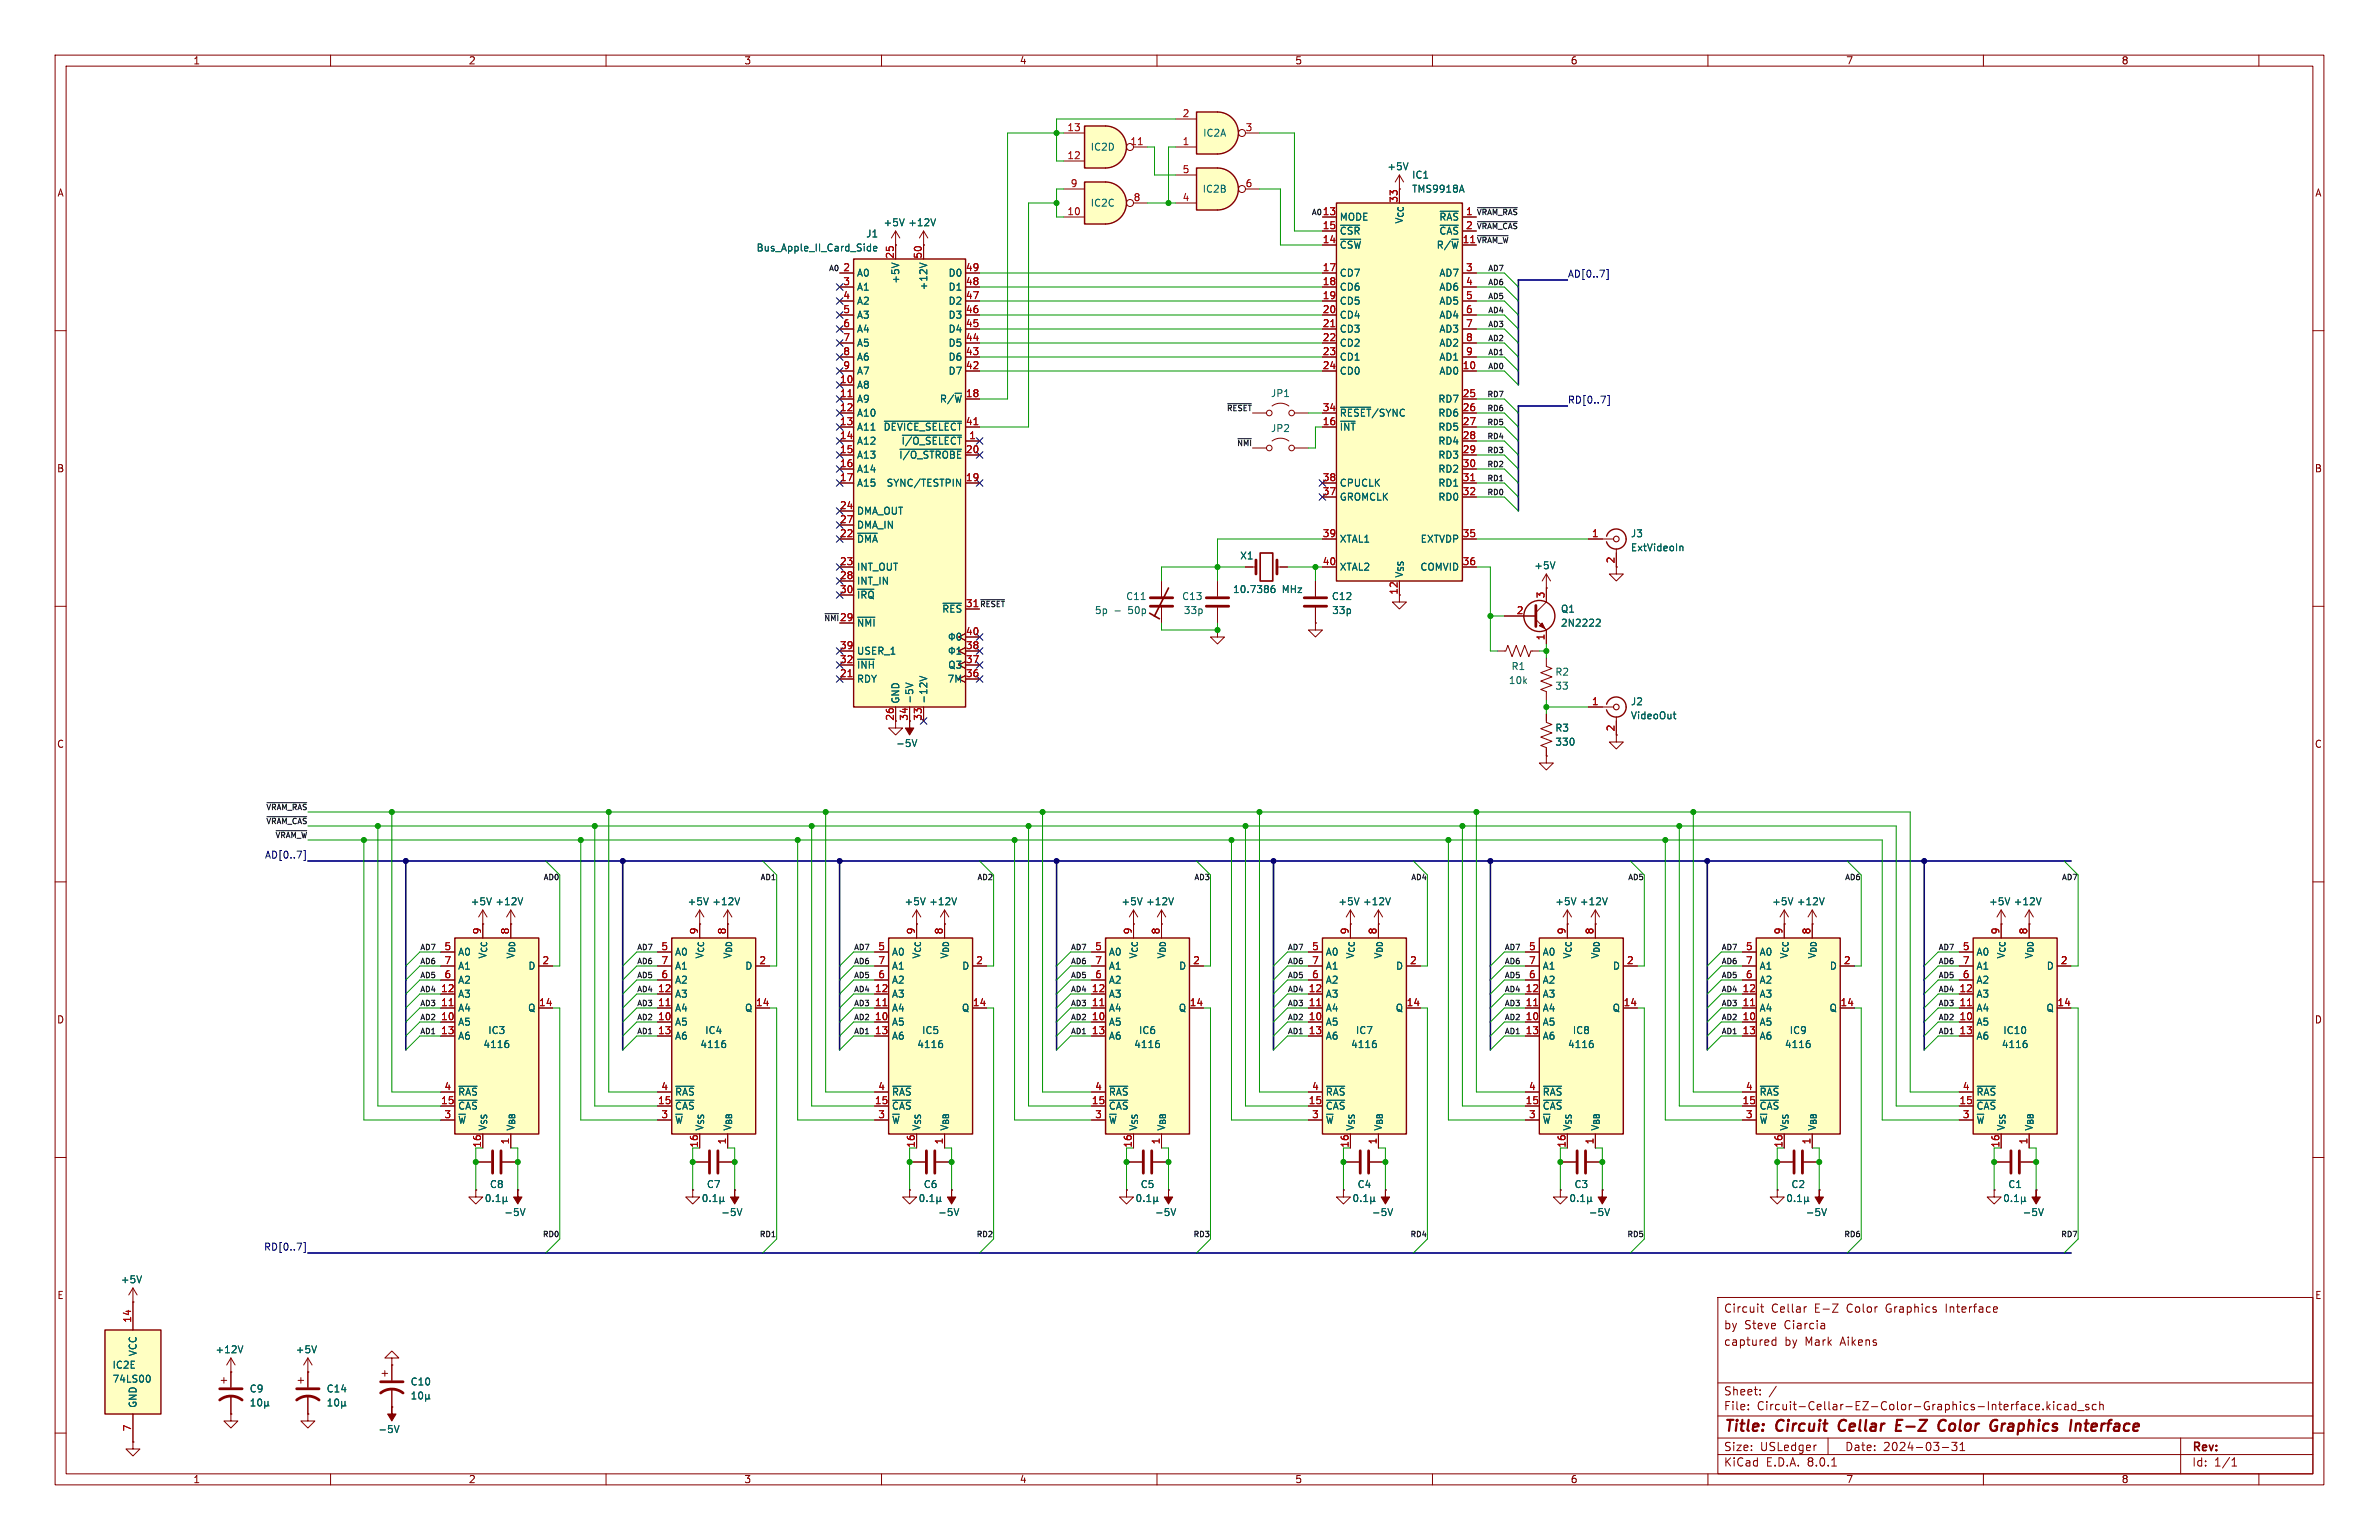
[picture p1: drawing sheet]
<svg xmlns="http://www.w3.org/2000/svg" width="432mm" height="279mm" viewBox="0 0 432 279" stroke-linecap="round" stroke-linejoin="round" font-family="sans-serif">
<defs><g id="words">
<g font-size="2.8" fill="#840000">
<text x="312.8" y="260.3">Title:</text>
<text x="322.5" y="260.3">Circuit</text>
<text x="334.6" y="260.3">Cellar</text>
<text x="345.8" y="260.3">E-Z</text>
<text x="354.3" y="260.3">Color</text>
<text x="364.5" y="260.3">Graphics</text>
<text x="379.8" y="260.3">Interface</text>
</g>
<g font-size="2.1" fill="#840000">
<text x="312.8" y="238.4">Circuit</text>
<text x="321.5" y="238.4">Cellar</text>
<text x="329.4" y="238.4">E-Z</text>
<text x="335.3" y="238.4">Color</text>
<text x="342.6" y="238.4">Graphics</text>
<text x="353.6" y="238.4">Interface</text>
<text x="312.8" y="244.4">captured</text>
<text x="312.8" y="241.4">by</text>
<text x="316.6" y="241.4">Steve</text>
<text x="323.9" y="244.4">by</text>
<text x="323.9" y="241.4">Ciarcia</text>
<text x="327.7" y="244.4">Mark</text>
<text x="334.2" y="244.4">Aikens</text>
<text x="312.8" y="256.1">File:</text>
<text x="312.8" y="253.4">Sheet:</text>
<text x="318.9" y="256.1">Circuit-Cellar-EZ-Color-Graphics-Interface.kicad_sch</text>
<text x="312.8" y="263.5">Size:</text>
<text x="319.5" y="263.5">USLedger</text>
<text x="334.8" y="263.5">Date:</text>
<text x="341.8" y="263.5">2024-03-31</text>
<text x="397.8" y="263.7">Rev:</text>
<text x="312.8" y="266.3">KiCad</text>
<text x="320.5" y="266.3">E.D.A.</text>
<text x="328.1" y="266.3">8.0.1</text>
<text x="397.8" y="266.3">Id:</text>
<text x="401.9" y="266.3">1/1</text>
</g>
<g font-size="1.8" fill="#840000">
<text x="35" y="11.9">1</text>
<text x="85" y="11.9">2</text>
<text x="135" y="11.9">3</text>
<text x="185" y="11.9">4</text>
<text x="235" y="11.9">5</text>
<text x="285" y="11.9">6</text>
<text x="335" y="11.9">7</text>
<text x="385" y="11.9">8</text>
<text x="10.3" y="35.9">A</text>
<text x="420.1" y="35.9">A</text>
<text x="254.9" y="40.7" transform="rotate(-90 254.9 40.7)">V_{CC}</text>
<text x="10.3" y="85.9">B</text>
<text x="420.1" y="85.9">B</text>
<text x="253.7" y="108" transform="rotate(-90 253.7 108)">12</text>
<text x="293.1" y="102.3" transform="rotate(-90 293.1 102.3)">2</text>
<text x="10.3" y="135.9">C</text>
<text x="293.1" y="132.8" transform="rotate(-90 293.1 132.8)">2</text>
<text x="420.1" y="135.9">C</text>
<text x="127.9" y="174.1" transform="rotate(-90 127.9 174.1)">V_{CC}</text>
<text x="132.9" y="174.1" transform="rotate(-90 132.9 174.1)">V_{DD}</text>
<text x="167.2" y="174.1" transform="rotate(-90 167.2 174.1)">V_{CC}</text>
<text x="246" y="174.1" transform="rotate(-90 246 174.1)">V_{CC}</text>
<text x="251.1" y="174.1" transform="rotate(-90 251.1 174.1)">V_{DD}</text>
<text x="324.7" y="174.1" transform="rotate(-90 324.7 174.1)">V_{CC}</text>
<text x="329.8" y="174.1" transform="rotate(-90 329.8 174.1)">V_{DD}</text>
<text x="10.3" y="185.9">D</text>
<text x="420.1" y="185.9">D</text>
<text x="10.3" y="235.9">E</text>
<text x="420.1" y="235.9">E</text>
<text x="35" y="269.3">1</text>
<text x="85" y="269.3">2</text>
<text x="135" y="269.3">3</text>
<text x="185" y="269.3">4</text>
<text x="235" y="269.3">5</text>
<text x="285" y="269.3">6</text>
<text x="335" y="269.3">7</text>
<text x="385" y="269.3">8</text>
</g>
<g font-size="1.8" fill="#a90000">
<text x="193.6" y="23.9">13</text>
<text x="214.6" y="21.3">2</text>
<text x="226" y="23.9">3</text>
<text x="193.6" y="29">12</text>
<text x="205.1" y="26.4">11</text>
<text x="214.6" y="26.4">1</text>
<text x="194.2" y="34">9</text>
<text x="214.6" y="31.5">5</text>
<text x="226" y="34">6</text>
<text x="193.6" y="39.1">10</text>
<text x="205.7" y="36.6">8</text>
<text x="214.6" y="36.6">4</text>
<text x="240" y="39.1">13</text>
<text x="240" y="41.7">15</text>
<text x="253.7" y="36.9" transform="rotate(-90 253.7 36.9)">33</text>
<text x="266" y="39.1">1</text>
<text x="266" y="41.7">2</text>
<text x="162.3" y="47" transform="rotate(-90 162.3 47)">25</text>
<text x="167.4" y="47" transform="rotate(-90 167.4 47)">50</text>
<text x="240" y="44.2">14</text>
<text x="265.4" y="44.2">11</text>
<text x="153" y="49.3">2</text>
<text x="153" y="51.8">3</text>
<text x="175.2" y="51.8">48</text>
<text x="175.2" y="49.3">49</text>
<text x="240" y="49.3">17</text>
<text x="240" y="51.8">18</text>
<text x="266" y="49.3">3</text>
<text x="266" y="51.8">4</text>
<text x="153" y="54.4">4</text>
<text x="153" y="56.9">5</text>
<text x="153" y="59.4">6</text>
<text x="175.2" y="59.4">45</text>
<text x="175.2" y="56.9">46</text>
<text x="175.2" y="54.4">47</text>
<text x="240" y="54.4">19</text>
<text x="240" y="56.9">20</text>
<text x="240" y="59.4">21</text>
<text x="266" y="54.4">5</text>
<text x="266" y="56.9">6</text>
<text x="266" y="59.4">7</text>
<text x="153" y="62">7</text>
<text x="153" y="64.5">8</text>
<text x="175.2" y="64.5">43</text>
<text x="175.2" y="62">44</text>
<text x="240" y="62">22</text>
<text x="240" y="64.5">23</text>
<text x="266" y="62">8</text>
<text x="266" y="64.5">9</text>
<text x="152.4" y="69.6">10</text>
<text x="153" y="67.1">9</text>
<text x="175.2" y="67.1">42</text>
<text x="240" y="67.1">24</text>
<text x="265.4" y="67.1">10</text>
<text x="152.4" y="72.1">11</text>
<text x="152.4" y="74.7">12</text>
<text x="152.4" y="77.2">13</text>
<text x="175.2" y="72.1">18</text>
<text x="175.2" y="77.2">41</text>
<text x="240" y="77.2">16</text>
<text x="240" y="74.7">34</text>
<text x="265.4" y="72.1">25</text>
<text x="265.4" y="74.7">26</text>
<text x="265.4" y="77.2">27</text>
<text x="152.4" y="79.8">14</text>
<text x="152.4" y="82.3">15</text>
<text x="175.2" y="82.3">20</text>
<text x="175.8" y="79.8">1</text>
<text x="265.4" y="79.8">28</text>
<text x="265.4" y="82.3">29</text>
<text x="152.4" y="84.8">16</text>
<text x="152.4" y="87.4">17</text>
<text x="175.2" y="87.4">19</text>
<text x="240" y="89.9">37</text>
<text x="240" y="87.4">38</text>
<text x="265.4" y="84.8">30</text>
<text x="265.4" y="87.4">31</text>
<text x="265.4" y="89.9">32</text>
<text x="152.4" y="92.5">24</text>
<text x="152.4" y="95">27</text>
<text x="152.4" y="97.5">22</text>
<text x="240" y="97.5">39</text>
<text x="265.4" y="97.5">35</text>
<text x="288.9" y="97.5">1</text>
<text x="152.4" y="102.6">23</text>
<text x="152.4" y="105.2">28</text>
<text x="152.4" y="107.7">30</text>
<text x="240" y="102.6">40</text>
<text x="265.4" y="102.6">36</text>
<text x="152.4" y="112.8">29</text>
<text x="175.2" y="110.2">31</text>
<text x="275.2" y="111.5">2</text>
<text x="280.4" y="108.7" transform="rotate(-90 280.4 108.7)">3</text>
<text x="152.4" y="117.9">39</text>
<text x="175.2" y="117.9">38</text>
<text x="175.2" y="115.3">40</text>
<text x="280.4" y="116.3" transform="rotate(-90 280.4 116.3)">1</text>
<text x="152.4" y="122.9">21</text>
<text x="152.4" y="120.4">32</text>
<text x="175.2" y="122.9">36</text>
<text x="175.2" y="120.4">37</text>
<text x="162.3" y="130.9" transform="rotate(-90 162.3 130.9)">26</text>
<text x="164.8" y="130.9" transform="rotate(-90 164.8 130.9)">34</text>
<text x="167.4" y="130.9" transform="rotate(-90 167.4 130.9)">33</text>
<text x="288.9" y="128">1</text>
<text x="80.6" y="172.5">5</text>
<text x="87.4" y="169.6" transform="rotate(-90 87.4 169.6)">9</text>
<text x="92.5" y="169.6" transform="rotate(-90 92.5 169.6)">8</text>
<text x="119.9" y="172.5">5</text>
<text x="126.7" y="169.6" transform="rotate(-90 126.7 169.6)">9</text>
<text x="131.8" y="169.6" transform="rotate(-90 131.8 169.6)">8</text>
<text x="159.3" y="172.5">5</text>
<text x="166.1" y="169.6" transform="rotate(-90 166.1 169.6)">9</text>
<text x="171.2" y="169.6" transform="rotate(-90 171.2 169.6)">8</text>
<text x="198.7" y="172.5">5</text>
<text x="205.5" y="169.6" transform="rotate(-90 205.5 169.6)">9</text>
<text x="210.6" y="169.6" transform="rotate(-90 210.6 169.6)">8</text>
<text x="238.1" y="172.5">5</text>
<text x="244.9" y="169.6" transform="rotate(-90 244.9 169.6)">9</text>
<text x="249.9" y="169.6" transform="rotate(-90 249.9 169.6)">8</text>
<text x="277.4" y="172.5">5</text>
<text x="284.2" y="169.6" transform="rotate(-90 284.2 169.6)">9</text>
<text x="289.3" y="169.6" transform="rotate(-90 289.3 169.6)">8</text>
<text x="316.8" y="172.5">5</text>
<text x="323.6" y="169.6" transform="rotate(-90 323.6 169.6)">9</text>
<text x="328.7" y="169.6" transform="rotate(-90 328.7 169.6)">8</text>
<text x="356.2" y="172.5">5</text>
<text x="363" y="169.6" transform="rotate(-90 363 169.6)">9</text>
<text x="368" y="169.6" transform="rotate(-90 368 169.6)">8</text>
<text x="80.6" y="177.5">6</text>
<text x="80.6" y="175">7</text>
<text x="98.4" y="175">2</text>
<text x="119.9" y="177.5">6</text>
<text x="119.9" y="175">7</text>
<text x="137.7" y="175">2</text>
<text x="159.3" y="177.5">6</text>
<text x="159.3" y="175">7</text>
<text x="177.1" y="175">2</text>
<text x="198.7" y="177.5">6</text>
<text x="198.7" y="175">7</text>
<text x="216.5" y="175">2</text>
<text x="238.1" y="177.5">6</text>
<text x="238.1" y="175">7</text>
<text x="255.8" y="175">2</text>
<text x="277.4" y="177.5">6</text>
<text x="277.4" y="175">7</text>
<text x="295.2" y="175">2</text>
<text x="316.8" y="177.5">6</text>
<text x="316.8" y="175">7</text>
<text x="334.6" y="175">2</text>
<text x="356.2" y="177.5">6</text>
<text x="356.2" y="175">7</text>
<text x="373.9" y="175">2</text>
<text x="80" y="185.2">10</text>
<text x="80" y="182.6">11</text>
<text x="80" y="180.1">12</text>
<text x="97.7" y="182.6">14</text>
<text x="119.3" y="185.2">10</text>
<text x="119.3" y="182.6">11</text>
<text x="119.3" y="180.1">12</text>
<text x="137.1" y="182.6">14</text>
<text x="158.7" y="185.2">10</text>
<text x="158.7" y="182.6">11</text>
<text x="158.7" y="180.1">12</text>
<text x="176.5" y="182.6">14</text>
<text x="198.1" y="185.2">10</text>
<text x="198.1" y="182.6">11</text>
<text x="198.1" y="180.1">12</text>
<text x="215.9" y="182.6">14</text>
<text x="237.4" y="185.2">10</text>
<text x="237.4" y="182.6">11</text>
<text x="237.4" y="180.1">12</text>
<text x="255.2" y="182.6">14</text>
<text x="276.8" y="185.2">10</text>
<text x="276.8" y="182.6">11</text>
<text x="276.8" y="180.1">12</text>
<text x="294.6" y="182.6">14</text>
<text x="316.2" y="185.2">10</text>
<text x="316.2" y="182.6">11</text>
<text x="316.2" y="180.1">12</text>
<text x="334" y="182.6">14</text>
<text x="355.6" y="185.2">10</text>
<text x="355.6" y="182.6">11</text>
<text x="355.6" y="180.1">12</text>
<text x="373.3" y="182.6">14</text>
<text x="80" y="187.7">13</text>
<text x="119.3" y="187.7">13</text>
<text x="158.7" y="187.7">13</text>
<text x="198.1" y="187.7">13</text>
<text x="237.4" y="187.7">13</text>
<text x="276.8" y="187.7">13</text>
<text x="316.2" y="187.7">13</text>
<text x="355.6" y="187.7">13</text>
<text x="80.6" y="197.9">4</text>
<text x="119.9" y="197.9">4</text>
<text x="159.3" y="197.9">4</text>
<text x="198.7" y="197.9">4</text>
<text x="238.1" y="197.9">4</text>
<text x="277.4" y="197.9">4</text>
<text x="316.8" y="197.9">4</text>
<text x="356.2" y="197.9">4</text>
<text x="80" y="200.4">15</text>
<text x="80.6" y="202.9">3</text>
<text x="119.3" y="200.4">15</text>
<text x="119.9" y="202.9">3</text>
<text x="158.7" y="200.4">15</text>
<text x="159.3" y="202.9">3</text>
<text x="198.1" y="200.4">15</text>
<text x="198.7" y="202.9">3</text>
<text x="237.4" y="200.4">15</text>
<text x="238.1" y="202.9">3</text>
<text x="276.8" y="200.4">15</text>
<text x="277.4" y="202.9">3</text>
<text x="316.2" y="200.4">15</text>
<text x="316.8" y="202.9">3</text>
<text x="355.6" y="200.4">15</text>
<text x="356.2" y="202.9">3</text>
<text x="87.4" y="208.3" transform="rotate(-90 87.4 208.3)">16</text>
<text x="92.5" y="207.7" transform="rotate(-90 92.5 207.7)">1</text>
<text x="126.7" y="208.3" transform="rotate(-90 126.7 208.3)">16</text>
<text x="131.8" y="207.7" transform="rotate(-90 131.8 207.7)">1</text>
<text x="166.1" y="208.3" transform="rotate(-90 166.1 208.3)">16</text>
<text x="171.2" y="207.7" transform="rotate(-90 171.2 207.7)">1</text>
<text x="205.5" y="208.3" transform="rotate(-90 205.5 208.3)">16</text>
<text x="210.6" y="207.7" transform="rotate(-90 210.6 207.7)">1</text>
<text x="244.9" y="208.3" transform="rotate(-90 244.9 208.3)">16</text>
<text x="249.9" y="207.7" transform="rotate(-90 249.9 207.7)">1</text>
<text x="284.2" y="208.3" transform="rotate(-90 284.2 208.3)">16</text>
<text x="289.3" y="207.7" transform="rotate(-90 289.3 207.7)">1</text>
<text x="323.6" y="208.3" transform="rotate(-90 323.6 208.3)">16</text>
<text x="328.7" y="207.7" transform="rotate(-90 328.7 207.7)">1</text>
<text x="363" y="208.3" transform="rotate(-90 363 208.3)">16</text>
<text x="368" y="207.7" transform="rotate(-90 368 207.7)">1</text>
<text x="23.9" y="240.1" transform="rotate(-90 23.9 240.1)">14</text>
<text x="23.9" y="259.8" transform="rotate(-90 23.9 259.8)">7</text>
</g>
<g font-size="1.8" fill="#006464">
<text x="197.9" y="27.5">IC2D</text>
<text x="218.3" y="25">IC2A</text>
<text x="218.2" y="35.2">IC2B</text>
<text x="251.7" y="31.1">+5V</text>
<text x="256.2" y="32.6">IC1</text>
<text x="256.2" y="35.2">TMS9918A</text>
<text x="160.3" y="41.2">+5V</text>
<text x="164.7" y="41.2">+12V</text>
<text x="197.9" y="37.7">IC2C</text>
<text x="243.1" y="40.2">MODE</text>
<text x="261.2" y="40.2">~{RAS}</text>
<text x="137.2" y="45.8">Bus_Apple_II_Card_Side</text>
<text x="157.1" y="43.3">J1</text>
<text x="243.1" y="45.3">~{CSW}</text>
<text x="243.1" y="42.8">~{CSR}</text>
<text x="260.7" y="45.3">R/~{W}</text>
<text x="261.2" y="42.8">~{CAS}</text>
<text x="155.4" y="50.4">A0</text>
<text x="155.4" y="52.9">A1</text>
<text x="163.4" y="51.6" transform="rotate(-90 163.4 51.6)">+5V</text>
<text x="168.5" y="52.8" transform="rotate(-90 168.5 52.8)">+12V</text>
<text x="172.1" y="52.9">D1</text>
<text x="172.1" y="50.4">D0</text>
<text x="243.1" y="50.4">CD7</text>
<text x="243.1" y="52.9">CD6</text>
<text x="261.2" y="50.4">AD7</text>
<text x="261.2" y="52.9">AD6</text>
<text x="155.4" y="55.5">A2</text>
<text x="155.4" y="58">A3</text>
<text x="172.1" y="58">D3</text>
<text x="172.1" y="55.5">D2</text>
<text x="243.1" y="55.5">CD5</text>
<text x="243.1" y="58">CD4</text>
<text x="261.2" y="55.5">AD5</text>
<text x="261.2" y="58">AD4</text>
<text x="155.4" y="60.6">A4</text>
<text x="155.4" y="63.1">A5</text>
<text x="155.4" y="65.6">A6</text>
<text x="172.1" y="65.6">D6</text>
<text x="172.1" y="63.1">D5</text>
<text x="172.1" y="60.6">D4</text>
<text x="243.1" y="60.6">CD3</text>
<text x="243.1" y="63.1">CD2</text>
<text x="243.1" y="65.6">CD1</text>
<text x="261.2" y="60.6">AD3</text>
<text x="261.2" y="63.1">AD2</text>
<text x="261.2" y="65.6">AD1</text>
<text x="155.4" y="70.7">A8</text>
<text x="155.4" y="68.2">A7</text>
<text x="172.1" y="68.2">D7</text>
<text x="243.1" y="68.2">CD0</text>
<text x="261.2" y="68.2">AD0</text>
<text x="155.4" y="73.3">A9</text>
<text x="155.4" y="75.8">A10</text>
<text x="170.5" y="73.3">R/~{W}</text>
<text x="230.6" y="72.2">JP1</text>
<text x="243.1" y="75.8">~{RESET}/SYNC</text>
<text x="261" y="73.3">RD7</text>
<text x="261" y="75.8">RD6</text>
<text x="155.4" y="78.3">A11</text>
<text x="155.4" y="80.9">A12</text>
<text x="155.4" y="83.4">A13</text>
<text x="160.3" y="78.3">~{DEVICE_SELECT}</text>
<text x="163.1" y="83.4">~{I/O_STROBE}</text>
<text x="163.5" y="80.9">~{I/O_SELECT}</text>
<text x="230.6" y="78.6">JP2</text>
<text x="243.1" y="78.3">~{INT}</text>
<text x="261" y="78.3">RD5</text>
<text x="261" y="80.9">RD4</text>
<text x="261" y="83.4">RD3</text>
<text x="155.4" y="86">A14</text>
<text x="155.4" y="88.5">A15</text>
<text x="160.8" y="88.5">SYNC/TESTPIN</text>
<text x="243.1" y="88.5">CPUCLK</text>
<text x="261" y="86">RD2</text>
<text x="261" y="88.5">RD1</text>
<text x="155.4" y="93.6">DMA_OUT</text>
<text x="243.1" y="91">GROMCLK</text>
<text x="261" y="91">RD0</text>
<text x="155.4" y="98.7">~{DMA}</text>
<text x="155.4" y="96.1">DMA_IN</text>
<text x="225" y="101.7">X1</text>
<text x="243.1" y="98.7">XTAL1</text>
<text x="257.8" y="98.7">EXTVDP</text>
<text x="295.9" y="97.7">J3</text>
<text x="295.9" y="100.2">ExtVideoIn</text>
<text x="155.4" y="103.7">INT_OUT</text>
<text x="155.4" y="106.3">INT_IN</text>
<text x="223.7" y="107.8">10.7386</text>
<text x="232.7" y="107.8">MHz</text>
<text x="243.1" y="103.7">XTAL2</text>
<text x="254.9" y="104.9" transform="rotate(-90 254.9 104.9)">V_{SS}</text>
<text x="257.7" y="103.7">COMVID</text>
<text x="278.4" y="103.5">+5V</text>
<text x="155.4" y="113.9">~{NMI}</text>
<text x="155.4" y="108.8">~{IRQ}</text>
<text x="170.9" y="111.4">~{RES}</text>
<text x="198.6" y="111.6">5p</text>
<text x="204.3" y="109.1">C11</text>
<text x="204.9" y="111.6">50p</text>
<text x="214.5" y="109.1">C13</text>
<text x="214.8" y="111.6">33p</text>
<text x="241.6" y="109.1">C12</text>
<text x="241.7" y="111.6">33p</text>
<text x="283.2" y="111.4">Q1</text>
<text x="283.2" y="113.9">2N2222</text>
<text x="155.4" y="119">USER_1</text>
<text x="155.4" y="124.1">RDY</text>
<text x="155.4" y="121.5">~{INH}</text>
<text x="171.9" y="124.1">7M</text>
<text x="172" y="121.5">Q3</text>
<text x="273.8" y="124.3">10k</text>
<text x="274.2" y="121.8">R1</text>
<text x="282.2" y="122.8">R2</text>
<text x="282.2" y="125.3">33</text>
<text x="163.4" y="127.8" transform="rotate(-90 163.4 127.8)">GND</text>
<text x="166" y="127.8" transform="rotate(-90 166 127.8)">-5V</text>
<text x="168.5" y="127.8" transform="rotate(-90 168.5 127.8)">-12V</text>
<text x="295.9" y="128.2">J2</text>
<text x="295.9" y="130.7">VideoOut</text>
<text x="162.6" y="135.7">-5V</text>
<text x="282.2" y="132.9">R3</text>
<text x="282.2" y="135.5">330</text>
<text x="85.3" y="164.4">+5V</text>
<text x="89.8" y="164.4">+12V</text>
<text x="124.7" y="164.4">+5V</text>
<text x="129.2" y="164.4">+12V</text>
<text x="164.1" y="164.4">+5V</text>
<text x="168.6" y="164.4">+12V</text>
<text x="203.4" y="164.4">+5V</text>
<text x="207.9" y="164.4">+12V</text>
<text x="242.8" y="164.4">+5V</text>
<text x="247.3" y="164.4">+12V</text>
<text x="282.2" y="164.4">+5V</text>
<text x="286.7" y="164.4">+12V</text>
<text x="321.6" y="164.4">+5V</text>
<text x="326" y="164.4">+12V</text>
<text x="360.9" y="164.4">+5V</text>
<text x="365.4" y="164.4">+12V</text>
<text x="83.1" y="173.6">A0</text>
<text x="122.4" y="173.6">A0</text>
<text x="161.8" y="173.6">A0</text>
<text x="201.2" y="173.6">A0</text>
<text x="240.5" y="173.6">A0</text>
<text x="279.9" y="173.6">A0</text>
<text x="319.3" y="173.6">A0</text>
<text x="358.6" y="173.6">A0</text>
<text x="83.1" y="178.7">A2</text>
<text x="83.1" y="176.1">A1</text>
<text x="88.5" y="174.1" transform="rotate(-90 88.5 174.1)">V_{CC}</text>
<text x="93.6" y="174.1" transform="rotate(-90 93.6 174.1)">V_{DD}</text>
<text x="95.8" y="176.1">D</text>
<text x="122.4" y="178.7">A2</text>
<text x="122.4" y="176.1">A1</text>
<text x="135.2" y="176.1">D</text>
<text x="161.8" y="178.7">A2</text>
<text x="161.8" y="176.1">A1</text>
<text x="172.3" y="174.1" transform="rotate(-90 172.3 174.1)">V_{DD}</text>
<text x="174.5" y="176.1">D</text>
<text x="201.2" y="178.7">A2</text>
<text x="201.2" y="176.1">A1</text>
<text x="206.6" y="174.1" transform="rotate(-90 206.6 174.1)">V_{CC}</text>
<text x="211.7" y="174.1" transform="rotate(-90 211.7 174.1)">V_{DD}</text>
<text x="213.9" y="176.1">D</text>
<text x="240.5" y="178.7">A2</text>
<text x="240.5" y="176.1">A1</text>
<text x="253.3" y="176.1">D</text>
<text x="279.9" y="178.7">A2</text>
<text x="279.9" y="176.1">A1</text>
<text x="285.3" y="174.1" transform="rotate(-90 285.3 174.1)">V_{CC}</text>
<text x="290.4" y="174.1" transform="rotate(-90 290.4 174.1)">V_{DD}</text>
<text x="292.7" y="176.1">D</text>
<text x="319.3" y="178.7">A2</text>
<text x="319.3" y="176.1">A1</text>
<text x="332" y="176.1">D</text>
<text x="358.6" y="178.7">A2</text>
<text x="358.6" y="176.1">A1</text>
<text x="364.1" y="174.1" transform="rotate(-90 364.1 174.1)">V_{CC}</text>
<text x="369.2" y="174.1" transform="rotate(-90 369.2 174.1)">V_{DD}</text>
<text x="371.4" y="176.1">D</text>
<text x="83.1" y="183.7">A4</text>
<text x="83.1" y="181.2">A3</text>
<text x="95.7" y="183.7">Q</text>
<text x="122.4" y="183.7">A4</text>
<text x="122.4" y="181.2">A3</text>
<text x="135.1" y="183.7">Q</text>
<text x="161.8" y="183.7">A4</text>
<text x="161.8" y="181.2">A3</text>
<text x="174.5" y="183.7">Q</text>
<text x="201.2" y="183.7">A4</text>
<text x="201.2" y="181.2">A3</text>
<text x="213.9" y="183.7">Q</text>
<text x="240.5" y="183.7">A4</text>
<text x="240.5" y="181.2">A3</text>
<text x="253.2" y="183.7">Q</text>
<text x="279.9" y="183.7">A4</text>
<text x="279.9" y="181.2">A3</text>
<text x="292.6" y="183.7">Q</text>
<text x="319.3" y="183.7">A4</text>
<text x="319.3" y="181.2">A3</text>
<text x="332" y="183.7">Q</text>
<text x="358.6" y="183.7">A4</text>
<text x="358.6" y="181.2">A3</text>
<text x="371.3" y="183.7">Q</text>
<text x="83.1" y="186.3">A5</text>
<text x="83.1" y="188.8">A6</text>
<text x="87.6" y="190.3">4116</text>
<text x="88.5" y="187.8">IC3</text>
<text x="122.4" y="186.3">A5</text>
<text x="122.4" y="188.8">A6</text>
<text x="127" y="190.3">4116</text>
<text x="127.9" y="187.8">IC4</text>
<text x="161.8" y="186.3">A5</text>
<text x="161.8" y="188.8">A6</text>
<text x="166.4" y="190.3">4116</text>
<text x="167.3" y="187.8">IC5</text>
<text x="201.2" y="186.3">A5</text>
<text x="201.2" y="188.8">A6</text>
<text x="205.8" y="190.3">4116</text>
<text x="206.6" y="187.8">IC6</text>
<text x="240.5" y="186.3">A5</text>
<text x="240.5" y="188.8">A6</text>
<text x="245.1" y="190.3">4116</text>
<text x="246" y="187.8">IC7</text>
<text x="279.9" y="186.3">A5</text>
<text x="279.9" y="188.8">A6</text>
<text x="284.5" y="190.3">4116</text>
<text x="285.4" y="187.8">IC8</text>
<text x="319.3" y="186.3">A5</text>
<text x="319.3" y="188.8">A6</text>
<text x="323.9" y="190.3">4116</text>
<text x="324.7" y="187.8">IC9</text>
<text x="358.6" y="186.3">A5</text>
<text x="358.6" y="188.8">A6</text>
<text x="363.2" y="190.3">4116</text>
<text x="363.5" y="187.8">IC10</text>
<text x="83.1" y="201.5">~{CAS}</text>
<text x="83.1" y="199">~{RAS}</text>
<text x="122.4" y="201.5">~{CAS}</text>
<text x="122.4" y="199">~{RAS}</text>
<text x="161.8" y="201.5">~{CAS}</text>
<text x="161.8" y="199">~{RAS}</text>
<text x="201.2" y="201.5">~{CAS}</text>
<text x="201.2" y="199">~{RAS}</text>
<text x="240.5" y="201.5">~{CAS}</text>
<text x="240.5" y="199">~{RAS}</text>
<text x="279.9" y="201.5">~{CAS}</text>
<text x="279.9" y="199">~{RAS}</text>
<text x="319.3" y="201.5">~{CAS}</text>
<text x="319.3" y="199">~{RAS}</text>
<text x="358.6" y="201.5">~{CAS}</text>
<text x="358.6" y="199">~{RAS}</text>
<text x="83.1" y="204.1">~{W}</text>
<text x="88.5" y="205.2" transform="rotate(-90 88.5 205.2)">V_{SS}</text>
<text x="93.6" y="205.2" transform="rotate(-90 93.6 205.2)">V_{BB}</text>
<text x="122.4" y="204.1">~{W}</text>
<text x="127.9" y="205.2" transform="rotate(-90 127.9 205.2)">V_{SS}</text>
<text x="132.9" y="205.2" transform="rotate(-90 132.9 205.2)">V_{BB}</text>
<text x="161.8" y="204.1">~{W}</text>
<text x="167.2" y="205.2" transform="rotate(-90 167.2 205.2)">V_{SS}</text>
<text x="172.3" y="205.2" transform="rotate(-90 172.3 205.2)">V_{BB}</text>
<text x="201.2" y="204.1">~{W}</text>
<text x="206.6" y="205.2" transform="rotate(-90 206.6 205.2)">V_{SS}</text>
<text x="211.7" y="205.2" transform="rotate(-90 211.7 205.2)">V_{BB}</text>
<text x="240.5" y="204.1">~{W}</text>
<text x="246" y="205.2" transform="rotate(-90 246 205.2)">V_{SS}</text>
<text x="251.1" y="205.2" transform="rotate(-90 251.1 205.2)">V_{BB}</text>
<text x="279.9" y="204.1">~{W}</text>
<text x="285.3" y="205.2" transform="rotate(-90 285.3 205.2)">V_{SS}</text>
<text x="290.4" y="205.2" transform="rotate(-90 290.4 205.2)">V_{BB}</text>
<text x="319.3" y="204.1">~{W}</text>
<text x="324.7" y="205.2" transform="rotate(-90 324.7 205.2)">V_{SS}</text>
<text x="329.8" y="205.2" transform="rotate(-90 329.8 205.2)">V_{BB}</text>
<text x="358.6" y="204.1">~{W}</text>
<text x="364.1" y="205.2" transform="rotate(-90 364.1 205.2)">V_{SS}</text>
<text x="369.2" y="205.2" transform="rotate(-90 369.2 205.2)">V_{BB}</text>
<text x="88.8" y="215.7">C8</text>
<text x="128.2" y="215.7">C7</text>
<text x="167.6" y="215.7">C6</text>
<text x="206.9" y="215.7">C5</text>
<text x="246.3" y="215.7">C4</text>
<text x="285.7" y="215.7">C3</text>
<text x="325" y="215.7">C2</text>
<text x="364.4" y="215.7">C1</text>
<text x="91.4" y="220.8">-5V</text>
<text x="130.8" y="220.8">-5V</text>
<text x="170.2" y="220.8">-5V</text>
<text x="209.5" y="220.8">-5V</text>
<text x="248.9" y="220.8">-5V</text>
<text x="288.3" y="220.8">-5V</text>
<text x="327.7" y="220.8">-5V</text>
<text x="367" y="220.8">-5V</text>
<text x="21.8" y="233">+5V</text>
<text x="39" y="245.7">+12V</text>
<text x="53.6" y="245.7">+5V</text>
<text x="20.3" y="248.5">IC2E</text>
<text x="20.3" y="251.1">74LS00</text>
<text x="25" y="246.1" transform="rotate(-90 25 246.1)">VCC</text>
<text x="74.4" y="251.6">C10</text>
<text x="25" y="255.5" transform="rotate(-90 25 255.5)">GND</text>
<text x="45.2" y="252.8">C9</text>
<text x="59.2" y="252.8">C14</text>
<text x="68.6" y="260.2">-5V</text>
</g>
<g font-size="1.8" fill="#000084">
<text x="284.5" y="50.5">AD[0..7]</text>
<text x="284.5" y="73.3">RD[0..7]</text>
<text x="48" y="155.9">AD[0..7]</text>
<text x="47.8" y="227">RD[0..7]</text>
</g>
<g font-size="1.4" fill="#0f0f0f">
<text x="238" y="39.1">A0</text>
<text x="268" y="39.1">~{VRAM_RAS}</text>
<text x="268" y="41.6">~{VRAM_CAS}</text>
<text x="268" y="44.2">~{VRAM_W}</text>
<text x="150.3" y="49.3">A0</text>
<text x="270" y="49.3">AD7</text>
<text x="270" y="51.8">AD6</text>
<text x="270" y="59.4">AD3</text>
<text x="270" y="56.9">AD4</text>
<text x="270" y="54.3">AD5</text>
<text x="270" y="62">AD2</text>
<text x="270" y="64.5">AD1</text>
<text x="270" y="67">AD0</text>
<text x="222.5" y="74.7">~{RESET}</text>
<text x="269.8" y="72.1">RD7</text>
<text x="269.8" y="74.7">RD6</text>
<text x="269.8" y="77.2">RD5</text>
<text x="224.4" y="81">~{NMI}</text>
<text x="269.8" y="79.7">RD4</text>
<text x="269.8" y="82.3">RD3</text>
<text x="269.8" y="84.8">RD2</text>
<text x="269.8" y="89.9">RD0</text>
<text x="269.8" y="87.4">RD1</text>
<text x="149.5" y="112.8">~{NMI}</text>
<text x="177.8" y="110.2">~{RESET}</text>
<text x="48.2" y="147">~{VRAM_RAS}</text>
<text x="48.2" y="149.6">~{VRAM_CAS}</text>
<text x="49.9" y="152.1">~{VRAM_W}</text>
<text x="98.5" y="159.7">AD0</text>
<text x="137.9" y="159.7">AD1</text>
<text x="177.3" y="159.7">AD2</text>
<text x="216.6" y="159.7">AD3</text>
<text x="256" y="159.7">AD4</text>
<text x="295.4" y="159.7">AD5</text>
<text x="334.8" y="159.7">AD6</text>
<text x="374.1" y="159.7">AD7</text>
<text x="76.2" y="172.4">AD7</text>
<text x="115.6" y="172.4">AD7</text>
<text x="154.9" y="172.4">AD7</text>
<text x="194.3" y="172.4">AD7</text>
<text x="233.7" y="172.4">AD7</text>
<text x="273" y="172.4">AD7</text>
<text x="312.4" y="172.4">AD7</text>
<text x="351.8" y="172.4">AD7</text>
<text x="76.2" y="175">AD6</text>
<text x="76.2" y="177.5">AD5</text>
<text x="115.6" y="177.5">AD5</text>
<text x="115.6" y="175">AD6</text>
<text x="154.9" y="177.5">AD5</text>
<text x="154.9" y="175">AD6</text>
<text x="194.3" y="177.5">AD5</text>
<text x="194.3" y="175">AD6</text>
<text x="233.7" y="177.5">AD5</text>
<text x="233.7" y="175">AD6</text>
<text x="273" y="177.5">AD5</text>
<text x="273" y="175">AD6</text>
<text x="312.4" y="177.5">AD5</text>
<text x="312.4" y="175">AD6</text>
<text x="351.8" y="177.5">AD5</text>
<text x="351.8" y="175">AD6</text>
<text x="76.2" y="185.1">AD2</text>
<text x="76.2" y="180.1">AD4</text>
<text x="76.2" y="182.6">AD3</text>
<text x="115.6" y="182.6">AD3</text>
<text x="115.6" y="185.1">AD2</text>
<text x="115.6" y="180.1">AD4</text>
<text x="154.9" y="185.1">AD2</text>
<text x="154.9" y="180.1">AD4</text>
<text x="154.9" y="182.6">AD3</text>
<text x="194.3" y="180.1">AD4</text>
<text x="194.3" y="182.6">AD3</text>
<text x="194.3" y="185.1">AD2</text>
<text x="233.7" y="182.6">AD3</text>
<text x="233.7" y="185.1">AD2</text>
<text x="233.7" y="180.1">AD4</text>
<text x="273" y="185.1">AD2</text>
<text x="273" y="180.1">AD4</text>
<text x="273" y="182.6">AD3</text>
<text x="312.4" y="180.1">AD4</text>
<text x="312.4" y="185.1">AD2</text>
<text x="312.4" y="182.6">AD3</text>
<text x="351.8" y="185.1">AD2</text>
<text x="351.8" y="182.6">AD3</text>
<text x="351.8" y="180.1">AD4</text>
<text x="76.2" y="187.7">AD1</text>
<text x="115.6" y="187.7">AD1</text>
<text x="154.9" y="187.7">AD1</text>
<text x="194.3" y="187.7">AD1</text>
<text x="233.7" y="187.7">AD1</text>
<text x="273" y="187.7">AD1</text>
<text x="312.4" y="187.7">AD1</text>
<text x="351.8" y="187.7">AD1</text>
<text x="98.4" y="224.5">RD0</text>
<text x="137.8" y="224.5">RD1</text>
<text x="177.1" y="224.5">RD2</text>
<text x="216.5" y="224.5">RD3</text>
<text x="255.9" y="224.5">RD4</text>
<text x="295.2" y="224.5">RD5</text>
<text x="334.6" y="224.5">RD6</text>
<text x="374" y="224.5">RD7</text>
</g>
</g></defs>
<g fill="none" stroke="#840000" stroke-width=".18">
<path d="M10 10h411.8v259.4h-411.8zM12 12h407.8v255.4h-407.8zM60 10v2M110 10v2M160 10v2M210 10v2M260 10v2M310 10v2M360 10v2M410 10v2M10 60h2M419.8 60h2"/>
<path d="M10 110h2M419.8 110h2M10 160h2M419.8 160h2M10 210h2M419.8 210h2M311.8 235.4h108v32h-108zM319.5 237.1h.6M319.8 236.6v1.3l.3 .2M327.9 237.1l-.3 .1M332.6 236.6h1l-1 1.5h1M362.3 237.1l.2 .3-.7 .2"/>
<path d="M362.5 238l-.2 .1M10 260h2M311.8 256.9h108M311.8 250.9h108M317.3 255.6v.2M317.3 254.9v.1M319.5 252.9v.2M319.5 252.2v.1M322.3 242.6v1.5M322.3 243.2l-.4-.1-.3 .3v.4l.2 .2h.5M322.4 251.5l-1.3 1.9M331 240.1l.2 .2v.8"/>
<path d="M331.2 241l-.2 .1M331.2 240.4l-.2 .1M368.3 255.7h.6M368.3 254.9h.6M369.5 255.3l.7-.2-.1-.2-.4-.1-.2 .2v.7h.6M370.8 255.6v.2M371.5 254.3v1.5M371.7 255.2l.4 .6M372.1 254.8l-.6 .6M372.8 254.3v.1M372.8 254.8v1M374.1 254.9l-.4-.1-.3 .3v.4l.1 .2h.6"/>
<path d="M374.8 254.9h.5l.1 .9M375.4 255.1l-.5 .1a.29 .29 0 0 0-.2 .3 .29 .29 0 0 0 .2 .3l.5-.1M376.8 254.9l-.5-.1-.3 .3v.4l.2 .2h.6M376.8 254.3v1.5M377.1 255.9h1.2M379.1 254.9l-.3-.1-.3 .2 .1 .2 .5 .2v.3h-.6M380.5 254.9l-.5-.1-.2 .3v.4l.1 .2h.6M381.1 254.9l.2-.1 .4 .1 .1 .9M381.1 254.3v1.5M419.8 260h2M60 267.4v2M110 267.4v2"/>
<path d="M160 267.4v2M210 267.4v2M260 267.4v2M310 267.4v2M311.8 263.9h108M311.8 260.9h108M329.5 262.2h.2M331.8 260.9v3M332.5 266h.8M352.5 262.6h1.2M354.3 261.7h.9l-.5 .6 .4 .1v.6l-.2 .2h-.4l-.2-.2M355.8 263.2h.8"/>
<path d="M355.8 262.1l.4-.4v1.5M360 267.4v2M395.8 260.9v6.5M405.1 266h.9M405.1 264.9l.4-.4v1.5M410 267.4v2"/>
</g>
<path d="M334 257.9a1.27 1.27 0 0 0 0 1.6M344.2 258.6h.7M345.3 257.6h-1l-.2 2h1M353.2 257.8a.88 .88 0 0 0-1 0 .88 .88 0 0 0-.4 .9 .69 .69 0 0 0 .3 .8 .69 .69 0 0 0 .9-.1M363.4 258.3l-.2 1.3M364 258.3l-.4 .1-.2 .3M377.6 258.4l-.1 1.2M378.4 258.3h.7M378.7 257.6l-.2 1.7 .1 .2 .4 .1" fill="none" stroke="#840000" stroke-width=".4"/>
<path d="M19 241.3h10.2v15.2h-10.2z" fill="#ffffc2"/>
<path d="M19 241.3h10.2v15.2h-10.2z" fill="none" stroke="#840000" stroke-width=".25"/>
<g fill="none" stroke="#840000" stroke-width=".18">
<path d="M87.6 165.1l-.7 1.3M87.6 165.1v2.5M87.6 165.1l.8 1.3M289.6 165.1l-.8 1.3M289.6 165.1v2.5M289.6 165.1l.7 1.3M368.3 165.1l-.8 1.3M368.3 165.1v2.5M368.3 165.1l.8 1.3M86.4 210.8h2.8M91.2 210.8h2.8M125.7 215.9v1.3h1.3l-1.3 1.2-1.2-1.2h1.2"/>
<path d="M125.7 215.9h.1M133.3 215.9h.1M165.1 215.9v1.3h1.3l-1.3 1.2-1.3-1.2h1.3M165.1 215.9h.1M204.5 215.9v1.3h1.2l-1.2 1.2-1.3-1.2h1.3M204.5 215.9h.1M204.5 210.8h2.8M209.3 210.8h2.8M212.1 215.9h.1M369.6 215.9h.1M24.1 236.2h.1M24.1 233.7v7.6"/>
<path d="M24.1 233.7l-.7 1.3M24.1 233.7l.8 1.3M24.1 256.5v5.1M40.1 250.4h1M40.6 249.9v1.1M41.9 256.5v1.3h1.3l-1.3 1.3-1.3-1.3h1.3M41.9 256.5h.1M41.9 248.9v2.8M41.9 253.2v3.3M24.1 261.6v1.3h1.3l-1.3 1.3-1.2-1.3h1.2M24.1 261.6h.1"/>
</g>
<g fill="none" stroke="#006464" stroke-width=".18">
<path d="M89.2 162.9l-.4 1.3M291.7 162.9l-.4 1.3M370.5 162.9l-.5 1.3M88.4 216.9l.1-.2a.68 .68 0 0 1 .5 .7 .68 .68 0 0 1-.5 .6l-.3-.5zM89.5 217.9v.1M90 218h.8M90 217.1l.4-.4v1.3M91.3 217.8l.2 .2h.2l.2-.2M91.3 217.2v1.2M91.9 217.8l.2 .2M91.9 217.2v.6M133.8 219.3l.4 1.2 .5-1.2"/>
<path d="M206.5 216.8l.1-.1a.68 .68 0 0 1 .5 .7 .68 .68 0 0 1-.5 .6 .84 .84 0 0 1-.1-1.2zM207.6 217.9v.1M208.2 218h.7M208.2 217.1l.3-.4v1.3M209.4 217.8l.2 .2h.3l.1-.2M209.4 217.2v1.2M210 217.8l.2 .2M210 217.2v.6M212.5 219.3l.5 1.2 .4-1.2M370 219.3l.5 1.2 .4-1.2M25.7 231.5l-.4 1.2M27 249.5a.79 .79 0 0 1 0 1.3"/>
<path d="M45.6 255.1h.7M45.6 254.2l.3-.4v1.3M47 253.9l.1-.1a.68 .68 0 0 1 .4 .7 .68 .68 0 0 1-.4 .6 .84 .84 0 0 1-.1-1.2zM48 254.9l.2 .2h.3l.1-.2M48 254.2v1.3M48.6 254.9l.2 .2M48.6 254.2v.7"/>
</g>
<g fill="#840000" stroke="#840000" stroke-width=".18">
<path d="M369.6 215.9v1.3h.7l-.7 1.2-.8-1.2h.8z"/>
<path d="M133.3 215.9v1.3h.8l-.8 1.2-.7-1.2h.7z"/>
<path d="M212.1 215.9v1.3h.8l-.8 1.2-.8-1.2h.8z"/>
</g>
<path d="M89.4 208.8v4.1M90.9 208.8v4.1M207.5 208.8v4.1M209 208.8v4.1M39.9 254a3.3 3.3 0 0 1 4 0M39.9 252h4" fill="none" stroke="#840000" stroke-width=".51"/>
<path d="M358.1 170.2h15.3v35.5h-15.3z" fill="#ffffc2"/>
<g fill="none" stroke="#840000" stroke-width=".25">
<path d="M291.6 127.8a1.81 1.81 0 0 1 2-1.3 1.81 1.81 0 0 1 1.5 1.8M295.2 128.3a1.82 1.82 0 0 1-1.6 1.8 1.82 1.82 0 0 1-2-1.3M358.1 170.2h15.3v35.5h-15.3z"/>
<circle cx="279.4" cy="111.8" r="2.82"/>
</g>
<g fill="none" stroke="#840000" stroke-width=".18">
<path d="M271.8 118.1h1.5l.4-1 .7 2 .8-2 .8 2 .7-2 .8 2 .4-1h1.5M273 111.8h5.8M278.8 112.4l1.9 1.9v2.5M280.7 119.4v1.5l1 .4-2 .7 2 .8-2 .8 2 .7-2 .8 1 .4v1.5M280.7 106.7v2.5l-1.9 1.9M162.6 130.8v1.3h1.2l-1.2 1.3-1.3-1.3h1.3M280.7 129.5v1.6l1 .3-2 .8 2 .8-2 .7 2 .8-2 .8 1 .3v1.6M280.7 137.2v1.2h1.2l-1.2 1.3-1.3-1.3h1.3M280.7 137.2h.1M288.3 128.3h4.6M293.4 130v3.4M284.5 165.1l-.8 1.3"/>
<path d="M284.5 165.1v2.5M284.5 165.1l.7 1.3M328.9 165.1l-.7 1.3M328.9 165.1v2.5M328.9 165.1l.8 1.3M355.6 175.3h2.5M355.6 172.7h2.5M355.6 177.8h2.5M373.4 175.3h2.5M355.6 185.4h2.5M355.6 182.9h2.5M355.6 180.3h2.5"/>
<path d="M355.6 188h2.5M355.6 198.1h2.5M373.4 182.9h2.5M165.1 210.8h2.8M169.9 210.8h2.8M172.7 215.9h.1M322.6 210.8h2.8M327.4 210.8h2.8M355.6 200.7h2.5M355.6 203.2h2.5M363.2 205.7v2.6M368.3 205.7v2.6"/>
</g>
<path d="M357.1 182.5h.7" fill="none" stroke="#a90000" stroke-width=".18"/>
<g fill="none" stroke="#006464" stroke-width=".18">
<path d="M289.9 112.3l.4 .1 .2 .3-.8 .9h.8M165.6 134.2l.4 1.3 .4-1.3M303.7 129.6h.5M303.9 129.1v1.1l.3 .2M286 162.9l-.4 1.3M331.1 162.9l-.4 1.3M358.9 199.6h3.3M358.9 197.1h3.3M367.6 188.8h.2M367.7 189.3l.2 .2v.3l-.2 .3M167.2 216.8l.1-.1a.68 .68 0 0 1 .4 .7 .68 .68 0 0 1-.4 .6 .84 .84 0 0 1-.1-1.2zM168.2 217.9v.1"/>
<path d="M168.8 218h.7M168.8 217.1l.4-.4v1.3M170.1 217.8l.1 .2h.3l.2-.2M170.1 217.2v1.2M170.7 217.8l.1 .2M170.7 217.2v.6M173.2 219.3l.4 1.2 .4-1.2M324.6 216.8l.2-.1a.68 .68 0 0 1 .4 .7 .68 .68 0 0 1-.4 .6 .85 .85 0 0 1-.2-1.2zM325.7 217.9v.1M326.3 218h.7M326.3 217.1l.3-.4v1.3M327.5 217.8l.2 .2h.3l.1-.2"/>
<path d="M327.5 217.2v1.2M328.1 217.8l.2 .2M328.1 217.2v.6"/>
</g>
<g fill="#840000" stroke="#840000" stroke-width=".18">
<path d="M172.7 215.9v1.3h.8l-.8 1.2-.7-1.2h.7z"/>
<path d="M165.1 130.8v1.3h.8l-.8 1.3-.8-1.3h.8z"/>
<path d="M279.4 113.5l.5-.5 .5 1z"/>
</g>
<path d="M278.8 109.9v3.8M168.1 208.8v4.1M169.7 208.8v4.1M325.6 208.8v4.1M327.2 208.8v4.1" fill="none" stroke="#840000" stroke-width=".51"/>
<circle cx="293.4" cy="128.3" r=".51" fill="none" stroke="#840000" stroke-width=".2"/>
<path d="M82.5 170.2h15.3v35.5h-15.3z" fill="#ffffc2"/>
<path d="M291.6 97.3a1.81 1.81 0 0 1 2-1.3 1.81 1.81 0 0 1 1.5 1.8M295.2 97.8a1.82 1.82 0 0 1-1.6 1.8 1.82 1.82 0 0 1-2-1.3M82.5 170.2h15.3v35.5h-15.3z" fill="none" stroke="#840000" stroke-width=".25"/>
<g fill="none" stroke="#840000" stroke-width=".18">
<path d="M288.3 97.8h4.6M293.4 99.6v3.3M293.4 133.4v1.2h1.2l-1.2 1.3-1.3-1.3h1.3M80 175.3h2.5M80 172.7h2.5M80 177.8h2.5M97.8 175.3h2.5M80 185.4h2.5M80 182.9h2.5M80 180.3h2.5M80 188h2.5M80 198.1h2.5"/>
<path d="M97.8 182.9h2.5M80 200.7h2.5M80 203.2h2.5M87.6 205.7v2.6M92.7 205.7v2.6"/>
</g>
<path d="M81.5 182.5h.7" fill="none" stroke="#a90000" stroke-width=".18"/>
<path d="M305 99.1h.4l.1 .8M83.3 199.6h3.3M83.3 197.1h3.3M92 188.8h.2M92.1 189.3l.2 .2v.3l-.2 .3" fill="none" stroke="#006464" stroke-width=".18"/>
<circle cx="293.4" cy="97.8" r=".51" fill="none" stroke="#840000" stroke-width=".2"/>
<path d="M161.3 170.2h15.2v35.5h-15.2z" fill="#ffffc2"/>
<path d="M161.3 170.2h15.2v35.5h-15.2z" fill="none" stroke="#840000" stroke-width=".25"/>
<g fill="none" stroke="#840000" stroke-width=".18">
<path d="M293.4 102.9v1.2h1.2l-1.2 1.3-1.3-1.3h1.3M158.7 175.3h2.6M158.7 172.7h2.6M158.7 177.8h2.6M176.5 175.3h2.6M323.8 165.1l-.7 1.3M323.8 165.1v2.5M323.8 165.1l.8 1.3M158.7 185.4h2.6M158.7 182.9h2.6M158.7 180.3h2.6M158.7 188h2.6"/>
<path d="M158.7 198.1h2.6M176.5 182.9h2.6M158.7 200.7h2.6M158.7 203.2h2.6M166.4 205.7v2.6M171.4 205.7v2.6M41.9 248.9h.1M41.9 246.4l-.8 1.3M41.9 246.4v2.5M41.9 246.4l.8 1.3M54.1 250.4h1M54.6 249.9v1.1"/>
<path d="M55.9 248.9v2.8M55.9 253.2v3.3M69.3 249.2h1.1M69.8 248.7v1M71.1 247.7v2.7M71.1 252v3.3"/>
</g>
<path d="M160.3 182.5h.7" fill="none" stroke="#a90000" stroke-width=".18"/>
<g fill="none" stroke="#006464" stroke-width=".18">
<path d="M325.4 162.9l-.4 1.3M162 199.6h3.3M162 197.1h3.3M170.7 188.8h.3M170.8 189.3l.3 .2v.3l-.3 .3M44.1 244.2l-.4 1.2M59.5 255.1h.8M59.5 254.2l.4-.4v1.3M60.9 253.9l.1-.1a.68 .68 0 0 1 .5 .7 .68 .68 0 0 1-.5 .6 .84 .84 0 0 1-.1-1.2zM62 254.9l.2 .2h.2l.2-.2M62 254.2v1.3M62.6 254.9l.2 .2"/>
<path d="M62.6 254.2v.7M74.8 253.8h.7M74.8 252.9l.3-.4v1.3M76.2 252.6l.1-.1a.68 .68 0 0 1 .4 .7 .68 .68 0 0 1-.4 .6 .84 .84 0 0 1-.1-1.2zM77.3 253.6l.1 .2h.3l.2-.2M77.3 253v1.2M77.9 253.6l.1 .2M77.9 253v.6"/>
</g>
<path d="M53.8 254a3.3 3.3 0 0 1 4.1 0M53.8 252h4.1M69.1 252.7a3.3 3.3 0 0 1 4.1 0M69.1 250.7h4.1" fill="none" stroke="#840000" stroke-width=".51"/>
<path d="M240 170.2h15.3v35.5h-15.3z" fill="#ffffc2"/>
<path d="M240 170.2h15.3v35.5h-15.3z" fill="none" stroke="#840000" stroke-width=".25"/>
<g fill="none" stroke="#840000" stroke-width=".18">
<path d="M280.7 106.7h.1M280.7 104.1l-.8 1.3M280.7 104.1v2.6M280.7 104.1l.7 1.3M210.8 165.1l-.7 1.3M210.8 165.1v2.5M210.8 165.1l.8 1.3M237.5 175.3h2.5M237.5 172.7h2.5M237.5 177.8h2.5M245.1 165.1v2.5M245.1 165.1l-.8 1.3"/>
<path d="M245.1 165.1l.8 1.3M250.2 165.1v2.5M250.2 165.1l-.8 1.3M250.2 165.1l.8 1.3M255.3 175.3h2.5M237.5 185.4h2.5M237.5 182.9h2.5M237.5 180.3h2.5M237.5 188h2.5M237.5 198.1h2.5M255.3 182.9h2.5M237.5 200.7h2.5"/>
<path d="M237.5 203.2h2.5M245.1 205.7v2.6M250.2 205.7v2.6M283.2 215.9v1.3h1.3l-1.3 1.2-1.3-1.2h1.3M283.2 215.9h.1M283.2 210.8h2.8M288 210.8h2.8M290.8 215.9h.1M55.9 248.9h.1M55.9 256.5v1.3h1.2l-1.2 1.3-1.3-1.3h1.3M55.9 256.5h.1M55.9 246.4l-.8 1.3"/>
<path d="M55.9 246.4v2.5M55.9 246.4l.7 1.3M71.1 255.3h.1M71.1 246.4h1.3l-1.3-1.3-1.3 1.3h1.3v1.3M71.1 247.7h.1"/>
</g>
<path d="M239 182.5h.7" fill="none" stroke="#a90000" stroke-width=".18"/>
<g fill="none" stroke="#006464" stroke-width=".18">
<path d="M282.2 101.9l-.4 1.3M213 162.9l-.4 1.3M246.7 162.9l-.5 1.3M252.4 162.9l-.5 1.3M240.8 199.6h3.3M240.8 197.1h3.3M249.5 188.8h.2M249.6 189.3l.2 .2v.3l-.2 .3M285.3 216.8l.1-.1a.68 .68 0 0 1 .4 .7 .68 .68 0 0 1-.4 .6 .85 .85 0 0 1-.1-1.2zM286.4 217.9v.1M286.9 218h.7M286.9 217.1l.4-.4v1.3"/>
<path d="M288.2 217.8l.2 .2h.2l.2-.2M288.2 217.2v1.2M288.8 217.8l.2 .2M288.8 217.2v.6M291.3 219.3l.4 1.2 .4-1.2M57.4 244.2l-.4 1.2M71.6 258.6l.4 1.3 .4-1.3"/>
</g>
<g fill="#840000" stroke="#840000" stroke-width=".18">
<path d="M71.1 255.3v1.2h.8l-.8 1.3-.7-1.3h.7z"/>
<path d="M290.8 215.9v1.3h.8l-.8 1.2-.7-1.2h.7z"/>
</g>
<path d="M286.3 208.8v4.1M287.8 208.8v4.1" fill="none" stroke="#840000" stroke-width=".51"/>
<path d="M279.4 170.2h15.2v35.5h-15.2z" fill="#ffffc2"/>
<path d="M279.4 170.2h15.2v35.5h-15.2z" fill="none" stroke="#840000" stroke-width=".25"/>
<g fill="none" stroke="#840000" stroke-width=".18">
<path d="M205.7 165.1l-.7 1.3M205.7 165.1v2.5M205.7 165.1l.8 1.3M276.9 175.3h2.5M276.9 172.7h2.5M276.9 177.8h2.5M294.6 175.3h2.6M276.9 185.4h2.5M276.9 182.9h2.5M276.9 180.3h2.5M276.9 188h2.5M276.9 198.1h2.5"/>
<path d="M294.6 182.9h2.6M276.9 200.7h2.5M276.9 203.2h2.5M284.5 205.7v2.6M289.6 205.7v2.6M330.2 215.9h.1"/>
</g>
<path d="M278.4 182.5h.7" fill="none" stroke="#a90000" stroke-width=".18"/>
<path d="M207.3 162.9l-.4 1.3M280.1 199.6h3.3M280.1 197.1h3.3M288.8 188.8h.3M289 189.3l.2 .2v.3l-.2 .3M330.7 219.3l.4 1.2 .4-1.2" fill="none" stroke="#006464" stroke-width=".18"/>
<path d="M330.2 215.9v1.3h.8l-.8 1.2-.8-1.2h.8z" fill="#840000" stroke="#840000" stroke-width=".18"/>
<path d="M242.6 36.8h22.8v68.6h-22.8z" fill="#ffffc2"/>
<path d="M242.6 36.8h22.8v68.6h-22.8z" fill="none" stroke="#840000" stroke-width=".25"/>
<g fill="none" stroke="#840000" stroke-width=".18">
<path d="M240 39.4h2.6M254 31.8v2.5M254 31.8l-.8 1.2M254 31.8l.8 1.2M265.4 39.4h2.6M240 44.5h2.6M240 41.9h2.6M240 49.5h2.6M240 52.1h2.6M240 54.6h2.6M240 57.2h2.6M240 59.7h2.6"/>
<path d="M265.4 44.5h2.6M265.4 41.9h2.6M265.4 49.5h2.6M265.4 52.1h2.6M265.4 54.6h2.6M265.4 57.2h2.6M265.4 59.7h2.6M240 67.3h2.6M240 77.5h2.6M240 62.2h2.6M240 64.8h2.6M240 74.9h2.6"/>
<path d="M265.4 67.3h2.6M265.4 77.5h2.6M265.4 62.2h2.6M265.4 64.8h2.6M265.4 72.4h2.6M265.4 74.9h2.6M240 87.6h2.6M240 90.2h2.6M240 97.8h2.6M265.4 80h2.6M265.4 82.6h2.6M265.4 85.1h2.6"/>
<path d="M265.4 87.6h2.6M265.4 90.2h2.6M265.4 97.8h2.6M240 102.9h2.6M254 105.4v2.6M265.4 102.9h2.6M243.8 215.9v1.3h1.3l-1.3 1.2-1.2-1.2h1.2M243.8 215.9h.1M251.5 215.9h.1"/>
</g>
<path d="M255.6 29.5l-.5 1.3M261.4 38.3h3.3M265.3 33.6l.4 1.3M243.3 43.4h3.7M243.3 40.9h3.5M261.4 40.9h3.3M243.3 73.9h5.5M251.9 219.3l.4 1.2 .5-1.2" fill="none" stroke="#006464" stroke-width=".18"/>
<path d="M241.5 59.3h.8M266.9 44h.8M266.9 87.2h.8" fill="none" stroke="#a90000" stroke-width=".18"/>
<path d="M251.5 215.9v1.3h.7l-.7 1.2-.8-1.2h.8z" fill="#840000" stroke="#840000" stroke-width=".18"/>
<path d="M221 30.5a3.8 3.8 0 0 1 3.8 3.8 3.8 3.8 0 0 1-3.8 3.8z" fill="#ffffc2" stroke="#ffffc2" stroke-width=".18"/>
<path d="M217.2 30.5h3.8v7.6h-3.8z" fill="#ffffc2"/>
<path d="M217.2 30.5h3.8a3.8 3.8 0 0 1 3.8 3.8 3.8 3.8 0 0 1-3.8 3.8h-3.8z" fill="none" stroke="#840000" stroke-width=".25"/>
<g fill="none" stroke="#840000" stroke-width=".18">
<path d="M213.4 36.8h3.8M213.4 31.8h3.8M226.1 34.3h2.5M171.4 165.1l-.7 1.3M171.4 165.1v2.5M171.4 165.1l.8 1.3"/>
<circle cx="225.4" cy="34.3" r=".63"/>
</g>
<path d="M173.6 162.9l-.4 1.3" fill="none" stroke="#006464" stroke-width=".18"/>
<path d="M221 20.3a3.8 3.8 0 0 1 3.8 3.8 3.8 3.8 0 0 1-3.8 3.8z" fill="#ffffc2" stroke="#ffffc2" stroke-width=".18"/>
<path d="M217.2 20.3h3.8v7.6h-3.8z" fill="#ffffc2"/>
<path d="M217.2 20.3h3.8a3.8 3.8 0 0 1 3.8 3.8 3.8 3.8 0 0 1-3.8 3.8h-3.8z" fill="none" stroke="#840000" stroke-width=".25"/>
<g fill="none" stroke="#840000" stroke-width=".18">
<path d="M213.4 26.7h3.8M213.4 21.6h3.8M226.1 24.1h2.5"/>
<circle cx="225.4" cy="24.1" r=".63"/>
</g>
<path d="M200.7 22.9a3.8 3.8 0 0 1 3.7 3.8 3.8 3.8 0 0 1-3.7 3.8z" fill="#ffffc2" stroke="#ffffc2" stroke-width=".18"/>
<path d="M196.8 22.9h3.9v7.6h-3.9z" fill="#ffffc2"/>
<path d="M196.8 22.9h3.9a3.8 3.8 0 0 1 3.7 3.8 3.8 3.8 0 0 1-3.7 3.8h-3.9z" fill="none" stroke="#840000" stroke-width=".25"/>
<g fill="none" stroke="#840000" stroke-width=".18">
<path d="M193 29.2h3.8M193 24.1h3.8M205.7 26.7h2.6M166.4 165.1l-.8 1.3M166.4 165.1v2.5M166.4 165.1l.7 1.3M243.8 210.8h2.8M248.7 210.8h2.8M322.6 215.9v1.3h1.2l-1.2 1.2-1.3-1.2h1.3M322.6 215.9h.1"/>
<circle cx="205.1" cy="26.7" r=".63"/>
</g>
<path d="M206.6 26.3h.7" fill="none" stroke="#a90000" stroke-width=".18"/>
<path d="M246.9 208.8v4.1M248.4 208.8v4.1" fill="none" stroke="#840000" stroke-width=".51"/>
<path d="M167.9 162.9l-.4 1.3M245.9 216.8l.1-.1a.68 .68 0 0 1 .5 .7 .68 .68 0 0 1-.5 .6 .84 .84 0 0 1-.1-1.2zM247 217.9v.1M247.5 218h.8M247.5 217.1l.4-.4v1.3M248.8 217.8l.2 .2h.2l.2-.2M248.8 217.2v1.2M249.4 217.8l.2 .2M249.4 217.2v.6" fill="none" stroke="#006464" stroke-width=".18"/>
<path d="M200.7 33a3.8 3.8 0 0 1 3.7 3.8 3.8 3.8 0 0 1-3.7 3.8z" fill="#ffffc2" stroke="#ffffc2" stroke-width=".18"/>
<path d="M196.8 33h3.9v7.6h-3.9z" fill="#ffffc2"/>
<path d="M196.8 33h3.9a3.8 3.8 0 0 1 3.7 3.8 3.8 3.8 0 0 1-3.7 3.8h-3.9z" fill="none" stroke="#840000" stroke-width=".25"/>
<g fill="none" stroke="#840000" stroke-width=".18">
<path d="M193 39.4h3.8M193 34.3h3.8M205.7 36.8h2.6M162.6 44.5h.1M162.6 41.9l-.8 1.3M162.6 41.9v2.6M162.6 41.9l.7 1.3M167.6 44.5h.1M167.6 41.9l-.7 1.3M167.6 41.9v2.6M167.6 41.9l.8 1.3M227.3 74.9h2.6"/>
<path d="M230.9 73.7a2.54 2.54 0 0 1 3 0M234.9 74.9h2.6M227.3 81.3h2.6M230.9 80a2.54 2.54 0 0 1 3 0M234.9 81.3h2.6"/>
<circle cx="205.1" cy="36.8" r=".63"/>
<circle cx="230.4" cy="74.9" r=".51"/>
<circle cx="234.4" cy="74.9" r=".51"/>
<circle cx="230.4" cy="81.3" r=".51"/>
<circle cx="234.4" cy="81.3" r=".51"/>
</g>
<path d="M164.1 39.7l-.4 1.3M169.8 39.7l-.4 1.3" fill="none" stroke="#006464" stroke-width=".18"/>
<path d="M154.9 47h20.4v81.3h-20.4z" fill="#ffffc2"/>
<path d="M154.9 47h20.4v81.3h-20.4z" fill="none" stroke="#840000" stroke-width=".25"/>
<g fill="none" stroke="#840000" stroke-width=".18">
<path d="M152.4 49.5h2.5M152.4 52.1h2.5M152.4 54.6h2.5M152.4 59.7h2.5M152.4 57.2h2.5M162.6 44.5v2.5M167.6 44.5v2.5M175.3 49.5h2.5M175.3 52.1h2.5M175.3 54.6h2.5M175.3 59.7h2.5M175.3 57.2h2.5"/>
<path d="M152.4 69.9h2.5M152.4 72.4h2.5M152.4 74.9h2.5M152.4 77.5h2.5M152.4 67.3h2.5M152.4 64.8h2.5M152.4 62.2h2.5M175.3 72.4h2.5M175.3 77.5h2.5M175.3 67.3h2.5M175.3 64.8h2.5M175.3 62.2h2.5"/>
<path d="M152.4 80h2.5M152.4 82.6h2.5M152.4 85.1h2.5M152.4 87.6h2.5M152.4 97.8h2.5M152.4 92.7h2.5M152.4 95.3h2.5M175.3 80h2.5M175.3 82.6h2.5M175.3 87.6h2.5M152.4 102.9h2.5M152.4 105.4h2.5"/>
<path d="M152.4 113h2.5M152.4 108h2.5M152.4 118.1h2.5M175.3 117.5l-1.3 .6 1.3 .6M175.3 114.9l-1.3 .7 1.3 .6M175.3 110.5h2.5M175.3 118.1h2.5M175.3 115.6h2.5M152.4 123.2h2.5M152.4 120.7h2.5M162.6 128.3v2.5M165.1 128.3v2.5"/>
<path d="M167.6 128.3v2.5M175.3 122.6l-1.3 .6 1.3 .6M175.3 120l-1.3 .7 1.3 .6M175.3 123.2h2.5M175.3 120.7h2.5"/>
</g>
<g fill="none" stroke="#006464" stroke-width=".18">
<path d="M157.5 45.5h.5M157.5 44.8h.5M158 44.3v1.2M158.6 45.1l.6-.1-.1-.2-.4-.1-.1 .2v.6h.5M161.9 47.7l1.2 .4M166.9 47.7l1.3 .4M160.5 76.4h14M163.8 79h10.7M155.7 96.7h3.5M163.3 81.5h11.2M173.6 86.9l.7 1.3v-1.3M155.7 112h3.1"/>
<path d="M155.7 106.9h2.9M155.7 119.6h3M171.2 109.4h3.3M172.8 114.9v1.2M172.8 117.4v1.3M173.7 118.7h.7M173.7 117.8l.3-.4v1.3M173.9 114.9h.1a.68 .68 0 0 1 .4 .6 .68 .68 0 0 1-.4 .6 .84 .84 0 0 1-.1-1.2zM164.4 123.9l1.3 .4-1.3 .5M166.9 122.7l1.3 .4-1.3 .4"/>
<circle cx="172.8" cy="115.4" r=".48"/>
<circle cx="172.8" cy="118" r=".47"/>
</g>
<path d="M153.9 72h.7M176.8 77.1h.7M176.8 110.1h.7M153.9 122.8h.7" fill="none" stroke="#a90000" stroke-width=".18"/>
<path d="M200.7 170.2h15.2v35.5h-15.2z" fill="#ffffc2"/>
<path d="M200.7 170.2h15.2v35.5h-15.2z" fill="none" stroke="#840000" stroke-width=".25"/>
<g fill="none" stroke="#840000" stroke-width=".18">
<path d="M210.8 105.4v3.1M210.8 110v3M221 114.3v1.3h1.2l-1.2 1.2-1.3-1.2h1.3M221 114.3h.1M221 105.4v2.8M221 110.2v2.8M226.1 102.9h1.9M231.8 102.9h1.9M238.8 113v1.3h1.2l-1.2 1.3-1.3-1.3h1.3M238.8 113h.1M238.8 105.4v2.8M238.8 110.2v2.8"/>
<path d="M254 108v1.2h1.3l-1.3 1.3-1.3-1.3h1.3M198.1 175.3h2.6M198.1 172.7h2.6M198.1 177.8h2.6M215.9 175.3h2.5M198.1 185.4h2.6M198.1 182.9h2.6M198.1 180.3h2.6M198.1 188h2.6M198.1 198.1h2.6M215.9 182.9h2.5M198.1 200.7h2.6"/>
<path d="M198.1 203.2h2.6M205.7 205.7v2.6M210.8 205.7v2.6"/>
</g>
<path d="M199.6 182.5h.8" fill="none" stroke="#a90000" stroke-width=".18"/>
<path d="M202.4 110.8h.9M207.1 108.8h.8M231.3 106.2l-.4 .1a.86 .86 0 0 0 0 1.2l.5-.1v-.4l-.2-.3h-.3l-.2 .3M201.4 199.6h3.3M201.4 197.1h3.3M210.1 188.8h.2M210.2 189.3l.3 .2v.3l-.3 .3" fill="none" stroke="#006464" stroke-width=".18"/>
<path d="M208.8 108.5h4.1M208.8 110h4.1M218.9 108.5h4.1M218.9 110h4.1M228 101.6v2.5M231.8 101.6v2.5M236.7 108.5h4.1M236.7 110h4.1" fill="none" stroke="#840000" stroke-width=".51"/>
<path d="M208.7 111.3l1.7 1M212.1 106.7l-2.6 5.1M228.7 100.3h2.3v5.1h-2.3z" fill="none" stroke="#840000" stroke-width=".3"/>
<path d="M121.9 170.2h15.3v35.5h-15.3z" fill="#ffffc2"/>
<path d="M121.9 170.2h15.3v35.5h-15.3z" fill="none" stroke="#840000" stroke-width=".25"/>
<g fill="none" stroke="#840000" stroke-width=".18">
<path d="M119.4 175.3h2.5M119.4 172.7h2.5M119.4 177.8h2.5M127 165.1v2.5M127 165.1l-.8 1.3M127 165.1l.8 1.3M132.1 165.1v2.5M132.1 165.1l-.8 1.3M132.1 165.1l.7 1.3M137.2 175.3h2.5M363.2 165.1l-.7 1.3M363.2 165.1v2.5"/>
<path d="M363.2 165.1l.8 1.3M119.4 185.4h2.5M119.4 182.9h2.5M119.4 180.3h2.5M119.4 188h2.5M119.4 198.1h2.5M137.2 182.9h2.5M119.4 200.7h2.5M119.4 203.2h2.5M127 205.7v2.6M132.1 205.7v2.6"/>
</g>
<path d="M120.9 182.5h.7" fill="none" stroke="#a90000" stroke-width=".18"/>
<path d="M128.6 162.9l-.5 1.3M134.2 162.9l-.4 1.3M364.8 162.9l-.4 1.3M122.7 199.6h3.3M122.7 197.1h3.3M131.4 188.8h.2M131.5 189.3l.2 .2v.3l-.2 .3" fill="none" stroke="#006464" stroke-width=".18"/>
<path d="M318.8 170.2h15.2v35.5h-15.2z" fill="#ffffc2"/>
<path d="M318.8 170.2h15.2v35.5h-15.2z" fill="none" stroke="#840000" stroke-width=".25"/>
<g fill="none" stroke="#840000" stroke-width=".18">
<path d="M240 39.4h2.6M265.4 39.4h2.6M152.4 49.5h2.5M152.4 52.1h2.5M152.4 54.6h2.5M152.4 57.2h2.5M152.4 59.7h2.5M162.6 44.5h.1M162.6 44.5v2.5M167.6 44.5h.1M167.6 44.5v2.5M175.3 49.5h2.5"/>
<path d="M175.3 52.1h2.5M175.3 54.6h2.5M175.3 57.2h2.5M175.3 59.7h2.5M240 44.5h2.6M240 41.9h2.6M240 49.5h2.6M240 52.1h2.6M240 54.6h2.6M240 57.2h2.6M240 59.7h2.6M265.4 44.5h2.6"/>
<path d="M265.4 41.9h2.6M265.4 49.5h2.6M265.4 52.1h2.6M265.4 54.6h2.6M265.4 57.2h2.6M265.4 59.7h2.6M152.4 67.3h2.5M152.4 77.5h2.5M152.4 62.2h2.5M152.4 64.8h2.5M152.4 72.4h2.5M152.4 74.9h2.5"/>
<path d="M152.4 69.9h2.5M175.3 67.3h2.5M175.3 77.5h2.5M175.3 62.2h2.5M175.3 64.8h2.5M175.3 72.4h2.5M240 67.3h2.6M240 77.5h2.6M240 62.2h2.6M240 64.8h2.6M240 74.9h2.6M265.4 67.3h2.6"/>
<path d="M265.4 77.5h2.6M265.4 62.2h2.6M265.4 64.8h2.6M265.4 72.4h2.6M265.4 74.9h2.6M152.4 97.8h2.5M152.4 80h2.5M152.4 82.6h2.5M152.4 85.1h2.5M152.4 87.6h2.5M152.4 92.7h2.5M152.4 95.3h2.5"/>
<path d="M175.3 80h2.5M175.3 82.6h2.5M175.3 87.6h2.5M240 97.8h2.6M240 87.6h2.6M240 90.2h2.6M265.4 97.8h2.6M265.4 80h2.6M265.4 82.6h2.6M265.4 85.1h2.6M265.4 87.6h2.6M265.4 90.2h2.6"/>
<path d="M288.3 97.8h2.5M152.4 102.9h2.5M152.4 105.4h2.5M152.4 113h2.5M152.4 108h2.5M152.4 118.1h2.5M175.3 117.5l-1.3 .6 1.3 .6M175.3 114.9l-1.3 .7 1.3 .6M175.3 110.5h2.5M175.3 118.1h2.5M175.3 115.6h2.5M226.1 102.9h1.2"/>
<path d="M232.4 102.9h1.3M238.8 113h.1M238.8 105.4v2.8M238.8 110.2v2.8M240 102.9h2.6M254 105.4v2.6M265.4 102.9h2.6M273 111.8h5.8M280.7 106.7h.1M280.7 106.7v2.5M280.7 114.3v2.5M293.4 100.3v2.6"/>
<path d="M152.4 123.2h2.5M152.4 120.7h2.5M162.6 128.3v2.5M165.1 128.3v2.5M167.6 128.3v2.5M175.3 122.6l-1.3 .6 1.3 .6M175.3 120l-1.3 .7 1.3 .6M175.3 123.2h2.5M175.3 120.7h2.5M280.7 137.2h.1M280.7 129.5v1.3M280.7 135.9v1.3"/>
<path d="M288.3 128.3h2.5M293.4 130.8v2.6M80 175.3h2.5M80 172.7h2.5M80 177.8h2.5M92.7 165.1l-.8 1.3M92.7 165.1v2.5M92.7 165.1l.8 1.3M97.8 175.3h2.5M119.4 175.3h2.5M119.4 172.7h2.5M119.4 177.8h2.5"/>
<path d="M137.2 175.3h2.5M158.7 175.3h2.6M158.7 172.7h2.6M158.7 177.8h2.6M176.5 175.3h2.6M198.1 175.3h2.6M198.1 172.7h2.6M198.1 177.8h2.6M215.9 175.3h2.5M237.5 175.3h2.5M237.5 172.7h2.5M237.5 177.8h2.5"/>
<path d="M255.3 175.3h2.5M276.9 175.3h2.5M276.9 172.7h2.5M276.9 177.8h2.5M294.6 175.3h2.6M316.2 175.3h2.6M316.2 172.7h2.6M316.2 177.8h2.6M334 175.3h2.5M355.6 175.3h2.5M355.6 172.7h2.5M355.6 177.8h2.5"/>
<path d="M373.4 175.3h2.5M80 185.4h2.5M80 182.9h2.5M80 180.3h2.5M80 188h2.5M80 198.1h2.5M97.8 182.9h2.5M119.4 185.4h2.5M119.4 182.9h2.5M119.4 180.3h2.5M119.4 188h2.5M119.4 198.1h2.5"/>
<path d="M137.2 182.9h2.5M158.7 185.4h2.6M158.7 182.9h2.6M158.7 180.3h2.6M158.7 188h2.6M158.7 198.1h2.6M176.5 182.9h2.6M198.1 185.4h2.6M198.1 182.9h2.6M198.1 180.3h2.6M198.1 188h2.6M198.1 198.1h2.6"/>
<path d="M215.9 182.9h2.5M237.5 185.4h2.5M237.5 182.9h2.5M237.5 180.3h2.5M237.5 188h2.5M237.5 198.1h2.5M255.3 182.9h2.5M276.9 185.4h2.5M276.9 182.9h2.5M276.9 180.3h2.5M276.9 188h2.5M276.9 198.1h2.5"/>
<path d="M294.6 182.9h2.6M316.2 185.4h2.6M316.2 182.9h2.6M316.2 180.3h2.6M316.2 188h2.6M316.2 198.1h2.6M334 182.9h2.5M355.6 185.4h2.5M355.6 182.9h2.5M355.6 180.3h2.5M355.6 188h2.5M355.6 198.1h2.5"/>
<path d="M373.4 182.9h2.5M80 200.7h2.5M80 203.2h2.5M86.4 215.9v1.3h1.2l-1.2 1.2-1.3-1.2h1.3M86.4 215.9h.1M86.4 210.8h2.8M87.6 205.7v2.6M91.2 210.8h2.8M92.7 205.7v2.6M94 215.9h.1M119.4 200.7h2.5M119.4 203.2h2.5"/>
<path d="M125.7 215.9h.1M125.7 210.8h2.8M127 205.7v2.6M130.6 210.8h2.7M132.1 205.7v2.6M133.3 215.9h.1M158.7 200.7h2.6M158.7 203.2h2.6M165.1 215.9h.1M165.1 210.8h2.8M166.4 205.7v2.6M169.9 210.8h2.8"/>
<path d="M171.4 205.7v2.6M172.7 215.9h.1M198.1 200.7h2.6M198.1 203.2h2.6M204.5 215.9h.1M204.5 210.8h2.8M205.7 205.7v2.6M209.3 210.8h2.8M210.8 205.7v2.6M212.1 215.9h.1M237.5 200.7h2.5M237.5 203.2h2.5"/>
<path d="M243.8 215.9h.1M243.8 210.8h2.8M245.1 205.7v2.6M248.7 210.8h2.8M250.2 205.7v2.6M251.5 215.9h.1M276.9 200.7h2.5M276.9 203.2h2.5M283.2 215.9h.1M283.2 210.8h2.8M284.5 205.7v2.6M288 210.8h2.8"/>
<path d="M289.6 205.7v2.6M290.8 215.9h.1M316.2 200.7h2.6M316.2 203.2h2.6M322.6 215.9h.1M322.6 210.8h2.8M323.8 205.7v2.6M327.4 210.8h2.8M328.9 205.7v2.6M330.2 215.9h.1M355.6 200.7h2.5M355.6 203.2h2.5"/>
<path d="M361.9 215.9v1.3h1.3l-1.3 1.2-1.2-1.2h1.2M361.9 215.9h.1M361.9 210.8h2.8M363.2 205.7v2.6M366.8 210.8h2.8M368.3 205.7v2.6M369.6 215.9h.1M24.1 236.2h.1M24.1 236.2v5.1M24.1 256.5v5.1M41.9 256.5h.1M41.9 248.9h.1"/>
<path d="M41.9 248.9v2.8M41.9 253.2v3.3M55.9 248.9h.1M55.9 256.5h.1M55.9 248.9v2.8M55.9 253.2v3.3M71.1 255.3h.1M71.1 247.7h.1M71.1 247.7v2.7M71.1 252v3.3M24.1 261.6h.1"/>
</g>
<g fill="none" stroke="#a90000" stroke-width=".18">
<path d="M241.5 59.3h.8M266.9 44h.8M153.9 72h.7M176.8 77.1h.7M266.9 87.2h.8M176.8 110.1h.7M153.9 122.8h.7M81.5 182.5h.7M120.9 182.5h.7M160.3 182.5h.7M199.6 182.5h.8M239 182.5h.7"/>
<path d="M278.4 182.5h.7M317.7 182.5h.8M357.1 182.5h.7"/>
</g>
<g fill="none" stroke="#006464" stroke-width=".18">
<path d="M164.1 39.7l-.4 1.3M169.8 39.7l-.4 1.3M255.6 29.5l-.5 1.3M261.4 38.3h3.3M265.3 33.6l.4 1.3M157.5 45.5h.5M157.5 44.8h.5M158 44.3v1.2M158.6 45.1l.6-.1-.1-.2-.4-.1-.1 .2v.6h.5M161.9 47.7l1.2 .4M166.9 47.7l1.3 .4M243.3 43.4h3.7"/>
<path d="M243.3 40.9h3.5M261.4 40.9h3.3M160.5 76.4h14M163.8 79h10.7M243.3 73.9h5.5M155.7 96.7h3.5M163.3 81.5h11.2M173.6 86.9l.7 1.3v-1.3M305 99.1h.4l.1 .8M155.7 112h3.1M155.7 106.9h2.9M155.7 119.6h3"/>
<path d="M171.2 109.4h3.3M172.8 114.9v1.2M172.8 117.4v1.3M173.7 118.7h.7M173.7 117.8l.3-.4v1.3M173.9 114.9h.1a.68 .68 0 0 1 .4 .6 .68 .68 0 0 1-.4 .6 .84 .84 0 0 1-.1-1.2zM231.3 106.2l-.4 .1a.86 .86 0 0 0 0 1.2l.5-.1v-.4l-.2-.3h-.3l-.2 .3M282.2 101.9l-.4 1.3M289.9 112.3l.4 .1 .2 .3-.8 .9h.8M164.4 123.9l1.3 .4-1.3 .5M165.6 134.2l.4 1.3 .4-1.3M166.9 122.7l1.3 .4-1.3 .4"/>
<path d="M303.7 129.6h.5M303.9 129.1v1.1l.3 .2M89.2 162.9l-.4 1.3M94.9 162.9l-.4 1.3M128.6 162.9l-.5 1.3M134.2 162.9l-.4 1.3M167.9 162.9l-.4 1.3M173.6 162.9l-.4 1.3M207.3 162.9l-.4 1.3M213 162.9l-.4 1.3M246.7 162.9l-.5 1.3M252.4 162.9l-.5 1.3"/>
<path d="M286 162.9l-.4 1.3M291.7 162.9l-.4 1.3M325.4 162.9l-.4 1.3M331.1 162.9l-.4 1.3M364.8 162.9l-.4 1.3M370.5 162.9l-.5 1.3M83.3 199.6h3.3M83.3 197.1h3.3M92 188.8h.2M92.1 189.3l.2 .2v.3l-.2 .3M122.7 199.6h3.3M122.7 197.1h3.3"/>
<path d="M131.4 188.8h.2M131.5 189.3l.2 .2v.3l-.2 .3M162 199.6h3.3M162 197.1h3.3M170.7 188.8h.3M170.8 189.3l.3 .2v.3l-.3 .3M201.4 199.6h3.3M201.4 197.1h3.3M210.1 188.8h.2M210.2 189.3l.3 .2v.3l-.3 .3M240.8 199.6h3.3M240.8 197.1h3.3"/>
<path d="M249.5 188.8h.2M249.6 189.3l.2 .2v.3l-.2 .3M280.1 199.6h3.3M280.1 197.1h3.3M288.8 188.8h.3M289 189.3l.2 .2v.3l-.2 .3M319.5 199.6h3.3M319.5 197.1h3.3M328.2 188.8h.2M328.3 189.3l.3 .2v.3l-.3 .3M358.9 199.6h3.3M358.9 197.1h3.3"/>
<path d="M367.6 188.8h.2M367.7 189.3l.2 .2v.3l-.2 .3M88.4 216.9l.1-.2a.68 .68 0 0 1 .5 .7 .68 .68 0 0 1-.5 .6l-.3-.5zM89.5 217.9v.1M90 218h.8M90 217.1l.4-.4v1.3M91.3 217.8l.2 .2h.2l.2-.2M91.3 217.2v1.2M91.9 217.8l.2 .2M91.9 217.2v.6M94.4 219.3l.5 1.2 .4-1.2M127.7 216.9l.2-.2a.68 .68 0 0 1 .4 .7 .68 .68 0 0 1-.4 .6l-.3-.5z"/>
<path d="M128.9 217.9v.1M129.4 218h.7M129.4 217.1l.4-.4v1.3M130.7 217.8l.2 .2h.2l.2-.2M130.7 217.2v1.2M131.3 217.8l.2 .2M131.3 217.2v.6M133.8 219.3l.4 1.2 .5-1.2M167.2 216.8l.1-.1a.68 .68 0 0 1 .4 .7 .68 .68 0 0 1-.4 .6 .84 .84 0 0 1-.1-1.2zM168.2 217.9v.1M168.8 218h.7M168.8 217.1l.4-.4v1.3"/>
<path d="M170.1 217.8l.1 .2h.3l.2-.2M170.1 217.2v1.2M170.7 217.8l.1 .2M170.7 217.2v.6M173.2 219.3l.4 1.2 .4-1.2M206.5 216.8l.1-.1a.68 .68 0 0 1 .5 .7 .68 .68 0 0 1-.5 .6 .84 .84 0 0 1-.1-1.2zM207.6 217.9v.1M208.2 218h.7M208.2 217.1l.3-.4v1.3M209.4 217.8l.2 .2h.3l.1-.2M209.4 217.2v1.2M210 217.8l.2 .2"/>
<path d="M210 217.2v.6M212.5 219.3l.5 1.2 .4-1.2M245.9 216.8l.1-.1a.68 .68 0 0 1 .5 .7 .68 .68 0 0 1-.5 .6 .84 .84 0 0 1-.1-1.2zM247 217.9v.1M247.5 218h.8M247.5 217.1l.4-.4v1.3M248.8 217.8l.2 .2h.2l.2-.2M248.8 217.2v1.2M249.4 217.8l.2 .2M249.4 217.2v.6M251.9 219.3l.4 1.2 .5-1.2M285.3 216.8l.1-.1a.68 .68 0 0 1 .4 .7 .68 .68 0 0 1-.4 .6 .85 .85 0 0 1-.1-1.2z"/>
<path d="M286.4 217.9v.1M286.9 218h.7M286.9 217.1l.4-.4v1.3M288.2 217.8l.2 .2h.2l.2-.2M288.2 217.2v1.2M288.8 217.8l.2 .2M288.8 217.2v.6M291.3 219.3l.4 1.2 .4-1.2M324.6 216.8l.2-.1a.68 .68 0 0 1 .4 .7 .68 .68 0 0 1-.4 .6 .85 .85 0 0 1-.2-1.2zM325.7 217.9v.1M326.3 218h.7M326.3 217.1l.3-.4v1.3"/>
<path d="M327.5 217.8l.2 .2h.3l.1-.2M327.5 217.2v1.2M328.1 217.8l.2 .2M328.1 217.2v.6M330.7 219.3l.4 1.2 .4-1.2M364 216.8l.1-.1a.68 .68 0 0 1 .5 .7 .68 .68 0 0 1-.5 .6 .85 .85 0 0 1-.1-1.2zM365.1 217.9v.1M365.6 218h.8M365.6 217.1l.4-.4v1.3M366.9 217.8l.2 .2h.2l.2-.2M366.9 217.2v1.2M367.5 217.8l.2 .2"/>
<path d="M367.5 217.2v.6M370 219.3l.5 1.2 .4-1.2M25.7 231.5l-.4 1.2M27 249.5a.79 .79 0 0 1 0 1.3M44.1 244.2l-.4 1.2M45.6 255.1h.7M45.6 254.2l.3-.4v1.3M47 253.9l.1-.1a.68 .68 0 0 1 .4 .7 .68 .68 0 0 1-.4 .6 .84 .84 0 0 1-.1-1.2zM48 254.9l.2 .2h.3l.1-.2M48 254.2v1.3M48.6 254.9l.2 .2M48.6 254.2v.7"/>
<path d="M57.4 244.2l-.4 1.2M59.5 255.1h.8M59.5 254.2l.4-.4v1.3M60.9 253.9l.1-.1a.68 .68 0 0 1 .5 .7 .68 .68 0 0 1-.5 .6 .84 .84 0 0 1-.1-1.2zM62 254.9l.2 .2h.2l.2-.2M62 254.2v1.3M62.6 254.9l.2 .2M62.6 254.2v.7M71.6 258.6l.4 1.3 .4-1.3M74.8 253.8h.7M74.8 252.9l.3-.4v1.3M76.2 252.6l.1-.1a.68 .68 0 0 1 .4 .7 .68 .68 0 0 1-.4 .6 .84 .84 0 0 1-.1-1.2z"/>
<path d="M77.3 253.6l.1 .2h.3l.2-.2M77.3 253v1.2M77.9 253.6l.1 .2M77.9 253v.6"/>
<circle cx="172.8" cy="115.4" r=".48"/>
<circle cx="172.8" cy="118" r=".47"/>
</g>
<path d="M94 215.9v1.3h.7l-.7 1.2-.8-1.2h.8z" fill="#840000" stroke="#840000" stroke-width=".18"/>
<path d="M128.8 208.8v4.1M130.3 208.8v4.1M365 208.8v4.1M366.5 208.8v4.1" fill="none" stroke="#840000" stroke-width=".51"/>
<g fill="none" stroke="#000084" stroke-width=".18">
<path d="M151.8 59.1l1.2 1.2M151.8 54l1.2 1.2M151.8 51.5l1.2 1.2M151.8 56.5l1.2 1.3M153 59.1l-1.2 1.2M153 54l-1.2 1.2M153 51.5l-1.2 1.2M153 56.5l-1.2 1.3M291.6 48.9h.3v1.8h-.3M151.8 64.2l1.2 1.2M151.8 66.7l1.2 1.2M151.8 61.6l1.2 1.2"/>
<path d="M151.8 76.9l1.2 1.2M151.8 79.4l1.2 1.2M151.8 74.3l1.2 1.2M151.8 69.2l1.2 1.3M151.8 71.8l1.2 1.2M153 64.2l-1.2 1.2M153 66.7l-1.2 1.2M153 61.6l-1.2 1.2M153 76.9l-1.2 1.2M153 79.4l-1.2 1.2M153 74.3l-1.2 1.2M153 69.2l-1.2 1.3"/>
<path d="M153 71.8l-1.2 1.2M177.2 79.4l1.2 1.2M178.4 79.4l-1.2 1.2M291.8 71.8h.3v1.8h-.3M151.8 92.1l1.2 1.2M151.8 97.2l1.2 1.2M151.8 94.6l1.2 1.3M151.8 84.5l1.2 1.2M151.8 87l1.2 1.2M151.8 81.9l1.2 1.3M153 92.1l-1.2 1.2M153 97.2l-1.2 1.2"/>
<path d="M153 94.6l-1.2 1.3M153 84.5l-1.2 1.2M153 87l-1.2 1.2M153 81.9l-1.2 1.3M177.2 87l1.2 1.2M177.2 81.9l1.2 1.3M178.4 87l-1.2 1.2M178.4 81.9l-1.2 1.3M239.4 87l1.2 1.2M239.4 89.6l1.2 1.2M240.6 87l-1.2 1.2M240.6 89.6l-1.2 1.2"/>
<path d="M151.8 117.5l1.2 1.2M151.8 104.8l1.2 1.2M151.8 102.3l1.2 1.2M151.8 107.3l1.2 1.3M153 117.5l-1.2 1.2M153 104.8l-1.2 1.2M153 102.3l-1.2 1.2M153 107.3l-1.2 1.3M177.2 117.5l1.2 1.2M177.2 115l1.2 1.2M178.4 117.5l-1.2 1.2M178.4 115l-1.2 1.2"/>
<path d="M151.8 122.6l1.2 1.2M151.8 120l1.2 1.3M153 122.6l-1.2 1.2M153 120l-1.2 1.3M167 130.2l1.2 1.2M168.2 130.2l-1.2 1.2M177.2 120l1.2 1.3M177.2 122.6l1.2 1.2M178.4 120l-1.2 1.3M178.4 122.6l-1.2 1.2M55.1 154.3h.3v1.8h-.3M55.1 225.4h.3v1.8h-.3"/>
</g>
<path d="M268.2 37.7h7.2M268.2 42.8h5.5M268.2 40.2h7.2M222.8 73.2h4.3M224.7 79.6h2.4M149.7 111.3h2.5M178 108.8h4.3M48.5 145.6h7.2M48.5 148.2h7.2M50.1 150.7h5.6" fill="none" stroke="#0f0f0f" stroke-width=".18"/>
<path d="M284.5 50.8h-8.9v19.1M284.5 73.7h-8.9v19M55.9 156.2h320M73.7 156.2v34.3M113 156.2v34.3M152.4 156.2v34.3M191.8 156.2v34.3M231.1 156.2v34.3M270.5 156.2v34.3M309.9 156.2v34.3M349.2 156.2v34.3M55.9 227.3h320" fill="none" stroke="#000084" stroke-width=".3"/>
<g fill="none" stroke="#009600" stroke-width=".18">
<path d="M191.8 36.8h-5.1v40.7h-8.9M193 34.3h-1.2v5.1h1.2M193 24.1h-10.1v48.3h-5.1M208.3 26.7h1.2v5.1h3.9M208.3 36.8h5.1M213.4 26.7h-1.3v10.1M213.4 21.6h-21.6v7.6h1.2M228.6 34.3h3.8v10.2h7.6M228.6 24.1h6.3v17.8h5.1M177.8 49.5h62.2M177.8 59.7h62.2M177.8 52.1h62.2"/>
<path d="M177.8 54.6h62.2M177.8 57.2h62.2M268 49.5h5l2.6 2.6M268 59.7h5l2.6 2.5M268 52.1h5l2.6 2.5M268 54.6h5l2.6 2.6M268 57.2h5l2.6 2.5M177.8 67.3h62.2M177.8 62.2h62.2M177.8 64.8h62.2M237.5 74.9h2.5M240 77.5h-1.2v3.8h-1.3"/>
<path d="M268 77.5h5l2.6 2.5M268 74.9h5l2.6 2.6M268 67.3h5l2.6 2.6M268 62.2h5l2.6 2.6M268 64.8h5l2.6 2.5M268 72.4h5l2.6 2.5M240 97.8h-19v7.6M268 97.8h20.3M268 82.6h5l2.6 2.5M268 80h5l2.6 2.6M268 87.6h5l2.6 2.6M268 90.2h5l2.6 2.5"/>
<path d="M268 85.1h5l2.6 2.5M210.8 113v1.3h10.2v-1.3M226.1 102.9h-15.3v2.5M233.7 102.9h6.3M238.8 102.9v2.5M268 102.9h2.5v15.2h1.3M270.5 111.8h2.5M279.4 118.1h1.3M280.7 116.8v2.6M280.7 127v2.5M280.7 128.3h7.6M55.9 152.4h285.7v50.8h14"/>
<path d="M55.9 149.9h288.3v50.8h11.4M55.9 147.3h290.8v50.8h8.9M66 152.4v50.8h14M68.6 149.9v50.8h11.4M71.1 147.3v50.8h8.9M99.1 156.2l2.5 2.6v16.5h-1.3M105.4 152.4v50.8h14M107.9 149.9v50.8h11.5M110.5 147.3v50.8h8.9M138.4 156.2l2.6 2.6v16.5h-1.3M144.8 152.4v50.8h13.9M147.3 149.9v50.8h11.4"/>
<path d="M149.9 147.3v50.8h8.8M177.8 156.2l2.5 2.6v16.5h-1.2M184.1 152.4v50.8h14M186.7 149.9v50.8h11.4M189.2 147.3v50.8h8.9M217.2 156.2l2.5 2.6v16.5h-1.3M223.5 152.4v50.8h14M226.1 149.9v50.8h11.4M228.6 147.3v50.8h8.9M256.5 156.2l2.6 2.6v16.5h-1.3M262.9 152.4v50.8h14M265.4 149.9v50.8h11.5"/>
<path d="M268 147.3v50.8h8.9M295.9 156.2l2.5 2.6v16.5h-1.2M302.3 152.4v50.8h13.9M304.8 149.9v50.8h11.4M307.3 147.3v50.8h8.9M335.3 156.2l2.5 2.6v16.5h-1.3M374.6 156.2l2.6 2.6v16.5h-1.3M80 177.8h-3.8l-2.5 2.5M80 172.7h-3.8l-2.5 2.6M80 175.3h-3.8l-2.5 2.5M119.4 177.8h-3.8l-2.6 2.5M119.4 172.7h-3.8l-2.6 2.6"/>
<path d="M119.4 175.3h-3.8l-2.6 2.5M158.7 177.8h-3.8l-2.5 2.5M158.7 172.7h-3.8l-2.5 2.6M158.7 175.3h-3.8l-2.5 2.5M198.1 177.8h-3.8l-2.5 2.5M198.1 172.7h-3.8l-2.5 2.6M198.1 175.3h-3.8l-2.5 2.5M237.5 177.8h-3.8l-2.6 2.5M237.5 172.7h-3.8l-2.6 2.6M237.5 175.3h-3.8l-2.6 2.5M276.9 177.8h-3.9l-2.5 2.5M276.9 172.7h-3.9l-2.5 2.6"/>
<path d="M276.9 175.3h-3.9l-2.5 2.5M316.2 177.8h-3.8l-2.5 2.5M316.2 172.7h-3.8l-2.5 2.6M316.2 175.3h-3.8l-2.5 2.5M355.6 177.8h-3.8l-2.6 2.5M355.6 172.7h-3.8l-2.6 2.6M355.6 175.3h-3.8l-2.6 2.5M80 182.9h-3.8l-2.5 2.5M80 188h-3.8l-2.5 2.5M80 185.4h-3.8l-2.5 2.6M80 180.3h-3.8l-2.5 2.6M100.3 182.9h1.3v41.9l-2.5 2.5"/>
<path d="M119.4 182.9h-3.8l-2.6 2.5M119.4 188h-3.8l-2.6 2.5M119.4 185.4h-3.8l-2.6 2.6M119.4 180.3h-3.8l-2.6 2.6M139.7 182.9h1.3v41.9l-2.6 2.5M158.7 182.9h-3.8l-2.5 2.5M158.7 188h-3.8l-2.5 2.5M158.7 185.4h-3.8l-2.5 2.6M158.7 180.3h-3.8l-2.5 2.6M179.1 182.9h1.2v41.9l-2.5 2.5M198.1 182.9h-3.8l-2.5 2.5M198.1 188h-3.8l-2.5 2.5"/>
<path d="M198.1 185.4h-3.8l-2.5 2.6M198.1 180.3h-3.8l-2.5 2.6M218.4 182.9h1.3v41.9l-2.5 2.5M237.5 182.9h-3.8l-2.6 2.5M237.5 188h-3.8l-2.6 2.5M237.5 185.4h-3.8l-2.6 2.6M237.5 180.3h-3.8l-2.6 2.6M257.8 182.9h1.3v41.9l-2.6 2.5M276.9 182.9h-3.9l-2.5 2.5M276.9 188h-3.9l-2.5 2.5M276.9 185.4h-3.9l-2.5 2.6M276.9 180.3h-3.9l-2.5 2.6"/>
<path d="M297.2 182.9h1.2v41.9l-2.5 2.5M316.2 182.9h-3.8l-2.5 2.5M316.2 188h-3.8l-2.5 2.5M316.2 185.4h-3.8l-2.5 2.6M316.2 180.3h-3.8l-2.5 2.6M336.5 182.9h1.3v41.9l-2.5 2.5M355.6 182.9h-3.8l-2.6 2.5M355.6 188h-3.8l-2.6 2.5M355.6 185.4h-3.8l-2.6 2.6M355.6 180.3h-3.8l-2.6 2.6M375.9 182.9h1.3v41.9l-2.6 2.5M86.4 208.3v7.6"/>
<path d="M92.7 208.3h1.3v7.6M125.7 208.3v7.6M132.1 208.3h1.2v7.6M165.1 208.3v7.6M171.4 208.3h1.3v7.6M204.5 208.3v7.6M210.8 208.3h1.3v7.6M243.8 208.3v7.6M250.2 208.3h1.3v7.6M283.2 208.3v7.6M289.6 208.3h1.2v7.6M322.6 208.3v7.6"/>
<path d="M328.9 208.3h1.3v7.6M361.9 208.3v7.6M368.3 208.3h1.3v7.6"/>
</g>
<g fill="#000084" stroke="#000084" stroke-width=".18">
<circle cx="231.1" cy="156.2" r=".46"/>
<circle cx="191.8" cy="156.2" r=".46"/>
<circle cx="113" cy="156.2" r=".46"/>
<circle cx="73.7" cy="156.2" r=".46"/>
<circle cx="152.4" cy="156.2" r=".46"/>
<circle cx="349.2" cy="156.2" r=".46"/>
<circle cx="309.9" cy="156.2" r=".46"/>
<circle cx="270.5" cy="156.2" r=".46"/>
</g>
<g fill="#009600" stroke="#009600" stroke-width=".18">
<circle cx="262.9" cy="152.4" r=".46"/>
<circle cx="228.6" cy="147.3" r=".46"/>
<circle cx="265.4" cy="149.9" r=".46"/>
<circle cx="226.1" cy="149.9" r=".46"/>
<circle cx="189.2" cy="147.3" r=".46"/>
<circle cx="186.7" cy="149.9" r=".46"/>
<circle cx="184.1" cy="152.4" r=".46"/>
<circle cx="223.5" cy="152.4" r=".46"/>
<circle cx="212.1" cy="210.8" r=".46"/>
<circle cx="204.5" cy="210.8" r=".46"/>
<circle cx="172.7" cy="210.8" r=".46"/>
<circle cx="243.8" cy="210.8" r=".46"/>
<circle cx="251.5" cy="210.8" r=".46"/>
<circle cx="107.9" cy="149.9" r=".46"/>
<circle cx="144.8" cy="152.4" r=".46"/>
<circle cx="110.5" cy="147.3" r=".46"/>
<circle cx="125.7" cy="210.8" r=".46"/>
<circle cx="133.3" cy="210.8" r=".46"/>
<circle cx="165.1" cy="210.8" r=".46"/>
<circle cx="105.4" cy="152.4" r=".46"/>
<circle cx="66" cy="152.4" r=".46"/>
<circle cx="71.1" cy="147.3" r=".46"/>
<circle cx="68.6" cy="149.9" r=".46"/>
<circle cx="94" cy="210.8" r=".46"/>
<circle cx="86.4" cy="210.8" r=".46"/>
<circle cx="149.9" cy="147.3" r=".46"/>
<circle cx="147.3" cy="149.9" r=".46"/>
<circle cx="369.6" cy="210.8" r=".46"/>
<circle cx="361.9" cy="210.8" r=".46"/>
<circle cx="330.2" cy="210.8" r=".46"/>
<circle cx="322.6" cy="210.8" r=".46"/>
<circle cx="302.3" cy="152.4" r=".46"/>
<circle cx="304.8" cy="149.9" r=".46"/>
<circle cx="307.3" cy="147.3" r=".46"/>
<circle cx="268" cy="147.3" r=".46"/>
<circle cx="270.5" cy="111.8" r=".46"/>
<circle cx="280.7" cy="118.1" r=".46"/>
<circle cx="280.7" cy="128.3" r=".46"/>
<circle cx="283.2" cy="210.8" r=".46"/>
<circle cx="290.8" cy="210.8" r=".46"/>
<circle cx="212.1" cy="36.8" r=".46"/>
<circle cx="191.8" cy="24.1" r=".46"/>
<circle cx="191.8" cy="36.8" r=".46"/>
<circle cx="221" cy="102.9" r=".46"/>
<circle cx="238.8" cy="102.9" r=".46"/>
<circle cx="221" cy="114.3" r=".46"/>
</g>
<use href="#words"/>
</svg>
